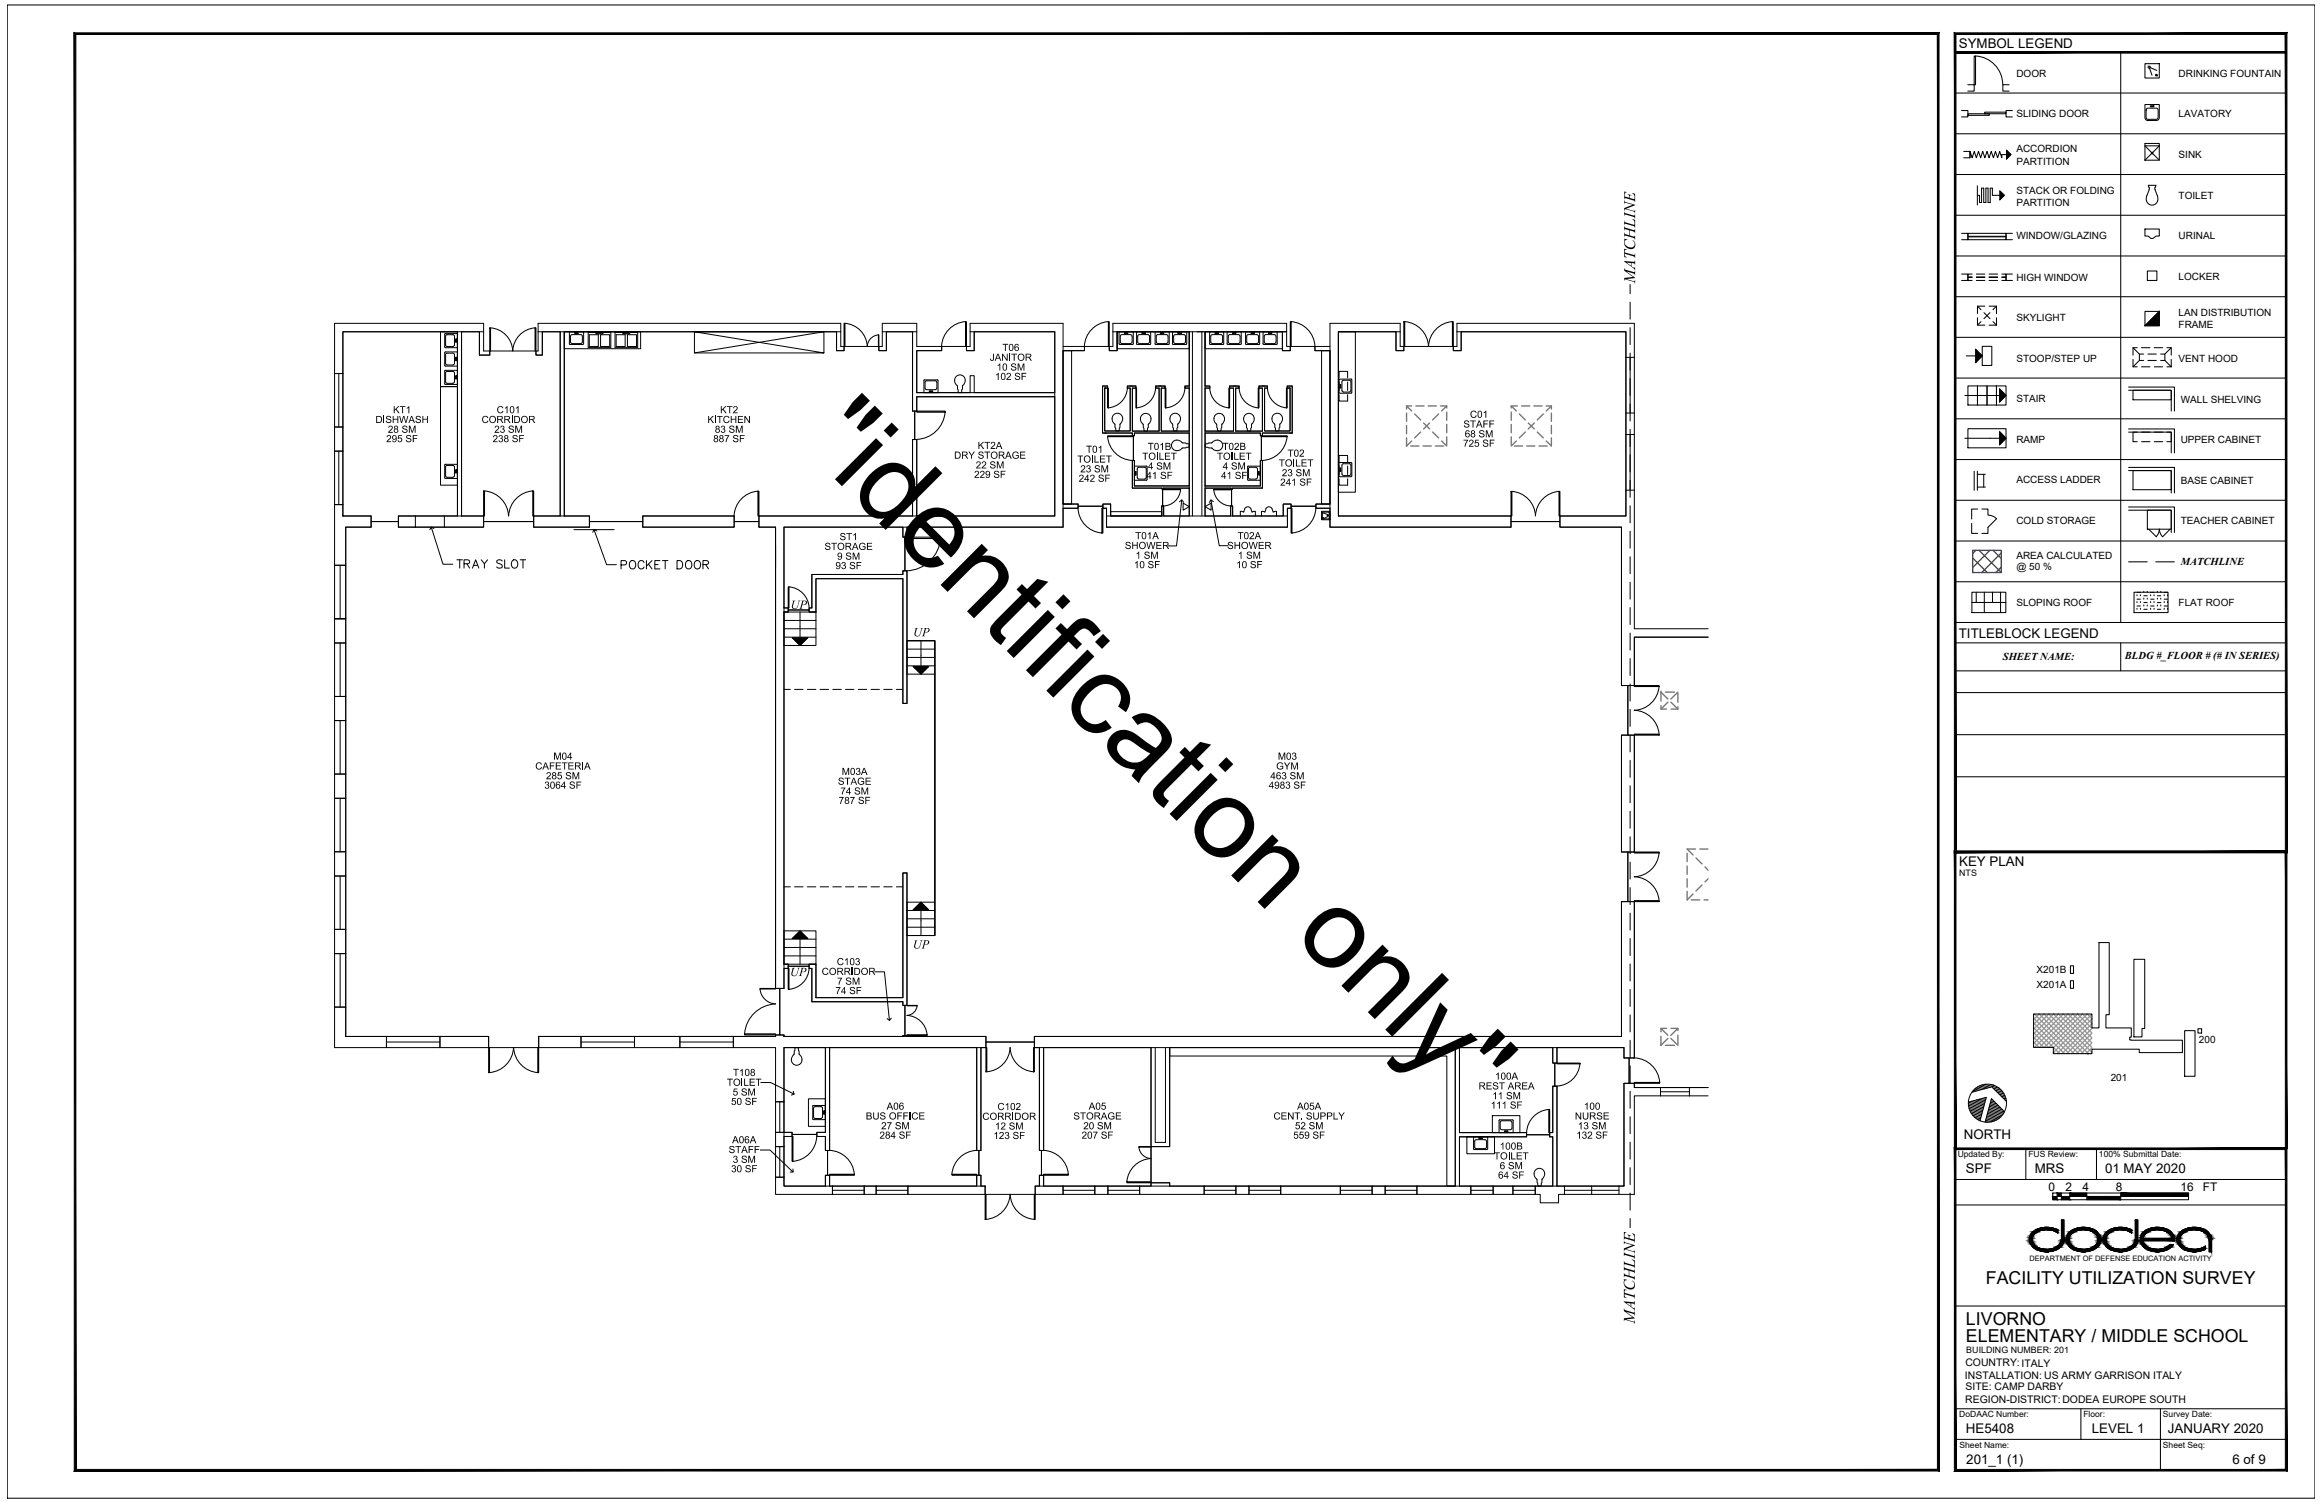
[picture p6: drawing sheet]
<svg xmlns="http://www.w3.org/2000/svg" width="432mm" height="279mm" viewBox="0 0 432 279" stroke-linecap="round" stroke-linejoin="round" font-family="sans-serif">
<defs><g id="words">
<text font-size="20.8" x="149.1" y="82.9" transform="rotate(45 149.1 82.9)">&quot;identification only&quot;</text>
<g font-size="4.4">
<text x="84" y="106.9">TRAY SLOT</text>
<text x="114.7" y="106.9">POCKET DOOR</text>
</g>
<g font-size="3.4">
<text x="304.2" y="52.6" transform="rotate(-90 304.2 52.6)">MATCHLINE</text>
<text x="304.1" y="246.1" transform="rotate(-90 304.1 246.1)">MATCHLINE</text>
</g>
<g font-size="3.3">
<text x="369.5" y="238.9">FACILITY UTILIZATION SURVEY</text>
<text x="365.8" y="246.4">LIVORNO</text>
<text x="365.8" y="249.6">ELEMENTARY / MIDDLE SCHOOL</text>
</g>
<g font-size="2.5">
<text x="364.4" y="8.9">SYMBOL LEGEND</text>
<text x="147.1" y="113.3">UP</text>
<text x="169.9" y="118.4">UP</text>
<text x="364.4" y="118.7">TITLEBLOCK LEGEND</text>
<text x="364.5" y="161">KEY PLAN</text>
<text x="169.8" y="176.5">UP</text>
<text x="147" y="181.6">UP</text>
<text x="365.4" y="211.9">NORTH</text>
<text x="365.8" y="218.3">SPF</text>
<text x="378.6" y="218.3">MRS</text>
<text x="391.6" y="218.3">01 MAY 2020</text>
<text x="365.8" y="266.6">HE5408</text>
<text x="389.2" y="266.6">LEVEL 1</text>
<text x="403.3" y="266.6">JANUARY 2020</text>
<text x="365.8" y="272.3">201_1 (1)</text>
<text x="415.3" y="272.3">6 of 9</text>
</g>
<g font-size="2.2">
<text x="381.1" y="221.5">0</text>
<text x="384.3" y="221.5">2</text>
<text x="387.4" y="221.5">4</text>
<text x="393.7" y="221.5">8</text>
<text x="405.7" y="221.5">16</text>
<text x="409.8" y="221.5">FT</text>
</g>
<g font-size="2.1">
<text x="186.5" y="65.3">T06</text>
<text x="184.1" y="67.1">JANITOR</text>
<text x="185.1" y="70.7">102 SF</text>
<text x="185.4" y="68.9">10 SM</text>
<text x="73.1" y="76.9">KT1</text>
<text x="92.4" y="76.9">C101</text>
<text x="134" y="76.9">KT2</text>
<text x="273.5" y="77.7">C01</text>
<text x="69.8" y="78.7">DISHWASH</text>
<text x="71.8" y="82.2">295 SF</text>
<text x="72.2" y="80.5">28 SM</text>
<text x="89.6" y="78.7">CORRIDOR</text>
<text x="91.6" y="82.2">238 SF</text>
<text x="91.9" y="80.5">23 SM</text>
<text x="131.6" y="78.7">KITCHEN</text>
<text x="132.7" y="82.2">887 SF</text>
<text x="133" y="80.5">83 SM</text>
<text x="181.9" y="83.5">KT2A</text>
<text x="213.5" y="83.7">T01B</text>
<text x="227.4" y="83.7">T02B</text>
<text x="272.2" y="83.1">725 SF</text>
<text x="272.2" y="79.5">STAFF</text>
<text x="272.5" y="81.4">68 SM</text>
<text x="177.5" y="85.3">DRY STORAGE</text>
<text x="181.2" y="88.9">229 SF</text>
<text x="181.5" y="87.1">22 SM</text>
<text x="200.4" y="86.1">TOILET</text>
<text x="200.7" y="89.6">242 SF</text>
<text x="201" y="87.9">23 SM</text>
<text x="202" y="84.2">T01</text>
<text x="212.5" y="85.5">TOILET</text>
<text x="213.3" y="89.1">41 SF</text>
<text x="213.6" y="87.3">4 SM</text>
<text x="226.4" y="85.5">TOILET</text>
<text x="227.2" y="89.1">41 SF</text>
<text x="227.5" y="87.3">4 SM</text>
<text x="237.9" y="86.8">TOILET</text>
<text x="238.5" y="88.6">23 SM</text>
<text x="239.5" y="85">T02</text>
<text x="238.2" y="90.3">241 SF</text>
<text x="156.2" y="100.5">ST1</text>
<text x="211.2" y="100.3">T01A</text>
<text x="230.2" y="100.3">T02A</text>
<text x="153.4" y="102.3">STORAGE</text>
<text x="155.4" y="105.9">93 SF</text>
<text x="155.7" y="104.1">9 SM</text>
<text x="209.3" y="102.1">SHOWER</text>
<text x="210.9" y="105.7">10 SF</text>
<text x="211.3" y="103.9">1 SM</text>
<text x="228.3" y="102.1">SHOWER</text>
<text x="230" y="105.7">10 SF</text>
<text x="230.3" y="103.9">1 SM</text>
<text x="99.6" y="143.1">CAFETERIA</text>
<text x="102.9" y="141.3">M04</text>
<text x="237.4" y="143.1">GYM</text>
<text x="237.7" y="141.3">M03</text>
<text x="101.3" y="146.7">3064 SF</text>
<text x="101.6" y="145">285 SM</text>
<text x="155.9" y="146">STAGE</text>
<text x="156" y="149.6">787 SF</text>
<text x="156.4" y="147.8">74 SM</text>
<text x="156.6" y="144.2">M03A</text>
<text x="236" y="146.7">4983 SF</text>
<text x="236.3" y="145">463 SM</text>
<text x="155.7" y="179.5">C103</text>
<text x="152.9" y="181.3">CORRIDOR</text>
<text x="155.4" y="184.9">74 SF</text>
<text x="155.7" y="183.2">7 SM</text>
<text x="135.2" y="202">TOILET</text>
<text x="136.3" y="203.8">5 SM</text>
<text x="136.4" y="200.1">T108</text>
<text x="275.1" y="202.7">REST AREA</text>
<text x="278.1" y="200.8">100A</text>
<text x="136" y="205.5">50 SF</text>
<text x="161.1" y="208.3">BUS OFFICE</text>
<text x="164.9" y="206.4">A06</text>
<text x="182.8" y="208.3">CORRIDOR</text>
<text x="185.6" y="206.5">C102</text>
<text x="199.7" y="208.3">STORAGE</text>
<text x="202.6" y="206.4">A05</text>
<text x="236.9" y="208.3">CENT. SUPPLY</text>
<text x="241.3" y="206.4">A05A</text>
<text x="277.3" y="206.2">111 SF</text>
<text x="277.6" y="204.5">11 SM</text>
<text x="293" y="208.3">NURSE</text>
<text x="294.7" y="206.4">100</text>
<text x="135.5" y="214.5">STAFF</text>
<text x="136.2" y="212.7">A06A</text>
<text x="163.6" y="211.8">284 SF</text>
<text x="163.9" y="210.1">27 SM</text>
<text x="184.8" y="211.9">123 SF</text>
<text x="185.1" y="210.1">12 SM</text>
<text x="201.2" y="211.8">207 SF</text>
<text x="201.5" y="210.1">20 SM</text>
<text x="240.6" y="211.8">559 SF</text>
<text x="240.9" y="210.1">52 SM</text>
<text x="277.9" y="215.7">TOILET</text>
<text x="279" y="213.8">100B</text>
<text x="293.2" y="211.8">132 SF</text>
<text x="293.6" y="210.1">13 SM</text>
<text x="136" y="218.1">30 SF</text>
<text x="136.3" y="216.3">3 SM</text>
<text x="278.7" y="219.2">64 SF</text>
<text x="279" y="217.5">6 SM</text>
</g>
<g font-size="2">
<text x="405.7" y="105">MATCHLINE</text>
<text x="372.6" y="122.7">SHEET NAME:</text>
<text x="395.3" y="122.5">BLDG #_FLOOR # (# IN SERIES)</text>
</g>
<g font-size="1.9">
<text x="375.1" y="14.3">DOOR</text>
<text x="405.3" y="14.3">DRINKING FOUNTAIN</text>
<text x="375.1" y="21.8">SLIDING DOOR</text>
<text x="405.3" y="21.8">LAVATORY</text>
<text x="375.1" y="28.4">ACCORDION</text>
<text x="405.3" y="29.4">SINK</text>
<text x="375.1" y="30.6">PARTITION</text>
<text x="375.1" y="36.1">STACK OR FOLDING</text>
<text x="375.1" y="38.3">PARTITION</text>
<text x="405.3" y="37">TOILET</text>
<text x="375.1" y="44.5">WINDOW/GLAZING</text>
<text x="405.3" y="44.5">URINAL</text>
<text x="375.1" y="52.2">HIGH WINDOW</text>
<text x="405.3" y="52.1">LOCKER</text>
<text x="375.1" y="59.7">SKYLIGHT</text>
<text x="405.3" y="58.8">LAN DISTRIBUTION</text>
<text x="405.3" y="61.1">FRAME</text>
<text x="375.1" y="67.3">STOOP/STEP UP</text>
<text x="405.3" y="67.3">VENT HOOD</text>
<text x="375.1" y="74.8">STAIR</text>
<text x="405.7" y="74.9">WALL SHELVING</text>
<text x="375.1" y="82.5">RAMP</text>
<text x="405.7" y="82.5">UPPER CABINET</text>
<text x="375.1" y="89.9">ACCESS LADDER</text>
<text x="405.7" y="90">BASE CABINET</text>
<text x="375.1" y="97.6">COLD STORAGE</text>
<text x="405.7" y="97.5">TEACHER CABINET</text>
<text x="375.1" y="103.9">AREA CALCULATED</text>
<text x="375.1" y="106.1">@ 50 %</text>
<text x="375.1" y="112.7">SLOPING ROOF</text>
<text x="405.3" y="112.7">FLAT ROOF</text>
<text x="378.9" y="183.7">X201A</text>
<text x="378.9" y="181">X201B</text>
<text x="409.1" y="194">200</text>
<text x="392.7" y="201.1">201</text>
<text x="365.6" y="256.4">INSTALLATION: US ARMY GARRISON ITALY</text>
<text x="365.6" y="254.2">COUNTRY:ITALY</text>
<text x="365.6" y="260.9">REGION-DISTRICT:DODEA EUROPE SOUTH</text>
<text x="365.7" y="258.6">SITE: CAMP DARBY</text>
</g>
<g font-size="1.7">
<text x="364.5" y="162.9">NTS</text>
<text x="365.8" y="251.7">BUILDING NUMBER: 201</text>
</g>
<g font-size="1.6">
<text x="364.2" y="215.3">Updated By:</text>
<text x="377.4" y="215.3">FUS Review:</text>
<text x="390.5" y="215.3">100% Submittal Date:</text>
<text x="364.5" y="263.6">DoDAAC Number:</text>
<text x="387.6" y="263.6">Floor:</text>
<text x="402.4" y="263.6">Survey Date:</text>
<text x="364.5" y="269.3">Sheet Name:</text>
<text x="402.4" y="269.3">Sheet Seq:</text>
</g>
<text font-size="1.4" x="377.6" y="234.6">DEPARTMENT OF DEFENSE EDUCATION ACTIVITY</text>
</g></defs>
<!-- layer: A-WALL-FULL-EXTR -->
<g fill="none" stroke="#000" stroke-width=".19">
<path d="M62.2 79.4h1.6v4.5h-1.6zM89.2 61.7v4.4h1.9v-.8h-1.1v-5.2h-27.8v9.4h1.6v-7.8h26.2M100.1 61.7h56.3M100.9 61.7v4.4h-1.2v-.8h.4v-5.2h56.3v4.3h.6v.8h-1.4v-3.5M164.1 61.7h6.5M164.9 61.7v3.5h-1.4v-.8h.6v-4.3h6.5v4.3h4.6v.8h-4.6M180.5 61.7h15.7M197.8 64.4h4v.8h-4M197.8 60.1h-17.3v4.3h-.7v.8h1.4v-3.5M207 61.7h32.4M238.6 61.7v3.5h1.4v-.8h-.6v-4.3h-32.4v4.3h-.6v.8h1.4v-3.5M247.4 60.1h13.1v4.3h.7v.8h-1.5v-3.5"/>
<path d="M247.4 64.4h-2.8v.8h2.8M249 61.7h11.5M271.8 61.7v3.5h-1.4v-.8h.7v-4.3h33v6.4h-1.6v-4.8h-31.4M302.5 76.8h1.6v4h-1.6zM63.8 96v-2.1h-1.6v11.2h2.1v-7M302.5 96v-4.8h1.6v25.8h13.8M62.2 115.1h2.1v4.5h-2.1zM64.3 115.1h-2.1h2.1M304.1 118.5h13.8M62.2 129.6h2.1v4.4h-2.1zM62.2 144h2.1v4.5h-2.1zM62.2 158.4h2.1v4.6h-2.1z"/>
<path d="M62.2 172.9h2.1v4.5h-2.1zM62.2 187.3h2.1v5.5h7.6v2.1h-9.7zM81.8 192.8h9.1v2.1h-9.1zM100.2 192.8h7.9v2.1h-7.9zM118 192.8h8.5v2.1h-8.5zM144.3 192.8h-7.9v2.1h7.9v10h1.6v-10M144.3 219h1.6v1.6h9v1.6h-10.6zM144.3 210.6h1.6v2.7h-1.6zM302.1 201.5v19.1h-.9v1.6h2.9v-18.4h4.8v-1.5h-4.8M317.9 202.3h-3.6v1.5h3.6M160.8 220.6h2.2v1.6h-2.2zM168.9 220.6h14.4v1.6h-14.4z"/>
<path d="M192.6 220.6h5.2v1.6h-5.2zM203.7 220.6h2.4v1.6h-2.4zM212 220.6h12v1.6h-12zM229.9 220.6h2.5v1.6h-2.5zM238.3 220.6h11.1v1.6h-11.1zM255.3 220.6h2.4v1.6h-2.4zM263.6 220.6v1.6M263.6 220.6h10v1.6h-10zM277.8 220.6h3.7v1.6h-3.7zM285.6 220.6h5.5v1.6h-1.1v1.5h-3.5v-1.5h-.9z"/>
</g>
<!-- layer: A-GLAZ-PRHT -->
<g fill="none" stroke="#000" stroke-width=".19">
<path d="M62.2 69.5v9.9M63 69.5v9.9M63.8 69.5v9.9M302.5 66.5v10.3M303.3 66.5v10.3M304.1 66.5v10.3M62.2 83.9v10M63 83.9v10M63.8 83.9v10M302.5 80.8v10.4M303.3 80.8v10.4M304.1 80.8v10.4"/>
<path d="M62.2 105.1v10M62.2 119.6v10M63.3 105.1v10M63.3 119.6v10M64.3 105.1v10M64.3 119.6v10M62.2 134v10M63.3 134v10M64.3 134v10M62.2 148.5v9.9M63.3 148.5v9.9M64.3 148.5v9.9"/>
<path d="M62.2 163v9.9M62.2 177.4v9.9M63.3 163v9.9M63.3 177.4v9.9M64.3 163v9.9M64.3 177.4v9.9M71.9 193.8h9.9M71.9 194.9h9.9M71.9 192.8h9.9M108.1 192.8h9.9M108.1 194.9h9.9M108.1 193.8h9.9"/>
<path d="M126.5 193.8h9.9M126.5 194.9h9.9M126.5 192.8h9.9M144.3 204.9v5.7M144.3 213.3v5.7M145.1 204.9v5.7M145.1 213.3v5.7M145.9 204.9v5.7M145.9 213.3v5.7M308.9 202.3h5.4M308.9 203.1h5.4M308.9 203.8h5.4"/>
<path d="M154.9 222.2h5.9M154.9 220.6h5.9M154.9 221.4h5.9M163 222.2h5.9M163 220.6h5.9M163 221.4h5.9M197.8 222.2h5.9M197.8 220.6h5.9M197.8 221.4h5.9M206.1 222.2h5.9M206.1 221.4h5.9M206.1 220.6h5.9"/>
<path d="M224 222.2h5.9M224 221.4h5.9M224 220.6h5.9M232.4 222.2h5.9M232.4 221.4h5.9M232.4 220.6h5.9M249.4 222.2h5.9M249.4 220.6h5.9M249.4 221.4h5.9M257.7 222.2h5.9M257.7 221.4h5.9M257.7 220.6h5.9"/>
<path d="M273.6 222.2h4.2M273.6 221.4h4.2M273.6 220.6h4.2M281.5 222.2h4.1M281.5 220.6h4.1M281.5 221.4h4.1M291.1 222.2h10.1M291.1 220.6h10.1M291.1 221.4h10.1M296.1 220.6v1.6"/>
</g>
<!-- layer: A-WALL-FULL-INTR -->
<g fill="none" stroke="#000" stroke-width=".19">
<path d="M85.1 61.7v34.3M85.9 61.7v34.3M104.2 61.7v34.3M105 61.7v34.3M169.8 61.7v14.8h.8v-2.7h25.6M170.6 65.2v7.8h25.6M197.8 60.1v38h-51.9v85.8h-1.6v-85.8h-3.1v-2.1h55v-34.3M221.2 61.7v34.3M221.8 61.7v34.3M223.6 61.7v34.3M224.2 61.7v34.3M247.4 60.1v38h33.7v-2.1h-32.1v-34.3"/>
<path d="M63.8 96h5.2v2.1h-4.7M77.3 96v2.1M82.7 96v2.1h7.3v-2.1h-15.9v2.1h8.6M99.3 96h10.4v2.1h-10.4zM119.6 96h17v2.1h-17zM168 98.1v1.8h.7v-1.8M169.8 96v-14.2h.8v14.2M197.8 93.8h2.8v.7h-2.8M205.9 96h33.6M206.6 96v-2.2h-1.4v.7h.7v3.6h33.6v-2.1M238.7 96v-2.2h1.5v.7h-.7v1.5M247.4 93.8h-2.6v.7h2.6"/>
<path d="M302.5 96h-12.3v2.1h11.5v29.4h2.4v-9M145.9 113.1h.7M145.9 113.8h.7M151 106.9h17v-.7h.7v24.6h-.7v-23.2h-16.2v6.2h-1.3v-.7h.5zM301.7 136.8h2.4v21.7h-2.4zM145.9 179.4h.7M150.5 179.4h1.3v6.2h16.2v-23.2h.7v24.6h-.7v-.7h-17v-6.2M144.3 192.8v-.3h1.6v.3h37.5v2.1h-37.5M145.9 180.1h.7M153.6 194.9v15.7h-1.6v.8h1.6v2.6h.7v-19.1M168 192.8v-.2h.7v.2M181.7 194.9v19.1h.8v-19.1"/>
<path d="M192.4 192.8h109.3v-25.1h2.4v29.1h-2v-1.9h-109.7zM193.4 194.9v19.1M194.2 194.9v19.1M214.1 194.9v18.4h3.5v-18.4M214.9 194.9v17.6h1.9v-17.6M270.7 194.9v25.7M271.5 194.9v15.8h12.5v.8h-12.5v9.1M288.9 194.9v2.9h.8v-2.9M145.9 210.6h1.5v.8h-1.5M302.1 201.5h2v.8M153.6 220.6v-2h.7v2M181.7 220.6v-2h.8v2"/>
<path d="M193.4 220.6v-2h.8v2M214.1 220.6v-.6h3.5v.6M288.9 220.6v-9.1h-.6v-.8h.6v-8.7h.8v18.6"/>
</g>
<!-- layer: A-DOOR-PRHT -->
<g fill="none" stroke="#000" stroke-width=".19">
<path d="M179.6 59.8a4.8 4.8 0 0 0-4.4 4.6M179.6 59.9h.2v4.5h-.2zM206.2 59.8a4.8 4.8 0 0 0-4.5 4.6M206.2 59.9h.2v4.5h-.2zM240 59.9h.2v4.5h-.2zM240.2 59.8a4.8 4.8 0 0 1 4.4 4.6M261.2 59.9h.1v4.5h-.1zM261.3 59.8a4.8 4.8 0 0 1 4.5 4.6 4.8 4.8 0 0 1 4.4-4.6M270.2 59.9h.2v4.5h-.2zM91.1 61h.2v4.3h-.2zM91.3 61a4.5 4.5 0 0 1 4.1 4.3 4.5 4.5 0 0 1 4.1-4.3M99.5 61h.2v4.3h-.2z"/>
<path d="M157 60.1h.2v4.3h-.2zM157.2 60.1a4.5 4.5 0 0 1 4.1 4.4 2.26 2.26 0 0 1 2.1-2.2M163.4 62.3l.1 2.1zM170.6 76.5h5.2v.2h-5.2zM175.8 76.7a5.5 5.5 0 0 1-5.3 5M206.1 72.2h.1v3.7h-.1zM209.7 72.2a3.8 3.8 0 0 1-3.5 3.7M211.3 72.2h.1v3.7h-.1zM215 72.2a3.8 3.8 0 0 1-3.6 3.7M216.8 72.2h.1v3.7h-.1zM220.4 72.2a3.8 3.8 0 0 1-3.5 3.7M225.1 72.2a3.8 3.8 0 0 0 3.5 3.7"/>
<path d="M228.6 72.2h.2v3.7h-.2zM230.5 72.2a3.8 3.8 0 0 0 3.6 3.7M234.1 72.2h.1v3.7h-.1zM235.8 72.2a3.8 3.8 0 0 0 3.5 3.7M239.3 72.2h.2v3.7h-.2zM90 91.3h.1v4.7h-.1zM90.1 91.3a4.9 4.9 0 0 1 4.5 4.7M99.1 91.3a4.9 4.9 0 0 0-4.5 4.7M99.1 91.3h.2v4.7h-.2zM106.8 98.5h7.5M141 91.4a4.8 4.8 0 0 0-4.4 4.6M141 91.4h.2v4.6h-.2z"/>
<path d="M168.7 99.9h6.3v.3h-6.3zM200.6 94.5a4.8 4.8 0 0 0 4.4 4.6M205 94.5h.2v4.7h-.2zM206.1 81.2a4.8 4.8 0 0 0 4.6 4.5M206.1 81.1h4.6v.1h-4.6zM216.5 91h3.1v.1h-3.1zM219.6 91.1a3.3 3.3 0 0 1-3.1 3M225.8 91.1a3.3 3.3 0 0 0 3.1 3M225.8 91h3.2v.1h-3.2zM234.9 81.1h4.6v.1h-4.6zM239.4 81.2a4.8 4.8 0 0 1-4.6 4.5M240.2 94.5h.2v4.7h-.2z"/>
<path d="M244.8 94.5a4.8 4.8 0 0 1-4.4 4.6M281.1 91.4h.2v4.6h-.2zM290 91.4h.2v4.6h-.2zM290 91.4a4.8 4.8 0 0 0-4.3 4.6 4.8 4.8 0 0 0-4.4-4.6M146.6 109.2h.2v3.9h-.2zM146.8 109.2a4.1 4.1 0 0 1 3.7 3.9M175 100.2a6.5 6.5 0 0 1-6.3 6M304.1 136.6h4.6v.2h-4.6zM304.1 127.5h4.6v.2h-4.6zM308.7 127.7a4.8 4.8 0 0 1-4.7 4.4 4.8 4.8 0 0 1 4.7 4.5M304.1 158.5h4.6v.2h-4.6zM308.7 158.7a4.8 4.8 0 0 1-4.7 4.4"/>
<path d="M304 163.1a4.8 4.8 0 0 1 4.7 4.4M304.1 167.5h4.6v.2h-4.6zM90.9 194.9h.2v4.6h-.2zM95.5 194.9a4.9 4.9 0 0 1-4.4 4.6M95.6 194.9a4.9 4.9 0 0 0 4.4 4.6M100 194.9h.2v4.6h-.2zM138.5 192.3h5.8v.2h-5.8zM141.4 184a3 3 0 0 0 2.9 2.8 6 6 0 0 0-5.8 5.5M141.4 183.9h2.9v.1h-2.9zM146.6 180.1h.2v3.9h-.2zM150.5 180.1a4.1 4.1 0 0 1-3.7 3.9M168.7 187l1.9 .1z"/>
<path d="M168.7 192.5h3.8v.1h-3.8zM170.6 187.1a1.97 1.97 0 0 1-1.9 1.8 3.9 3.9 0 0 1 3.8 3.6M183.4 194.9h.2v4.5h-.2zM187.9 194.9a4.7 4.7 0 0 0 4.4 4.5M187.9 194.9a4.7 4.7 0 0 1-4.3 4.5M192.3 194.9h.1v4.5h-.1zM289.7 197.8h4.3v.1h-4.3zM293.9 197.9a4.5 4.5 0 0 1-4.3 4.1M304 196.8a4.9 4.9 0 0 1 4.8 4.5M147.4 211.4h.1v4.6h-.1zM151.9 211.4a4.8 4.8 0 0 1-4.4 4.6M154.3 214a4.8 4.8 0 0 1 4.6 4.4"/>
<path d="M154.3 218.4h4.7v.2h-4.7zM177.1 218.4h4.6v.2h-4.6zM181.7 214a4.8 4.8 0 0 0-4.6 4.4M194.1 214a4.8 4.8 0 0 1 4.7 4.4M194.2 218.4h4.5v.2h-4.5zM209.6 219.8h4.5v.2h-4.5zM211.9 213.4a2.35 2.35 0 0 0 2.2 2.1 4.7 4.7 0 0 0-4.5 4.3M211.9 213.3l2.2 .1zM288.1 206.4h.2v4.3h-.2zM288.1 206.4a4.5 4.5 0 0 0-4.1 4.3M304.1 201.4h4.7v.1h-4.7zM183.3 222.2h.1v4.7h-.1z"/>
<path d="M187.9 222.2a4.9 4.9 0 0 1-4.5 4.6M187.9 222.2a4.9 4.9 0 0 0 4.5 4.6M192.4 222.2h.2v4.7h-.2z"/>
</g>
<!-- layer: A-FLOR-IDEN -->
<g fill="none" stroke="#000" stroke-width=".19">
<path d="M145.9 128.2h1.1M147.8 128.2h1.6M150.2 128.2h1.6M152.6 128.2h1.5M154.9 128.2h1.6M157.3 128.2h1.6M159.7 128.2h1.5M162 128.2h1.6M164.4 128.2h1.6M166.8 128.2h1.2M173.9 125.4v42.4M145.9 165h1.1"/>
<path d="M147.8 165h1.6M150.2 165h1.6M152.6 165h1.5M154.9 165h1.6M157.3 165h1.6M159.7 165h1.5M162 165h1.6M164.4 165h1.6M166.8 165h1.2"/>
</g>
<!-- layer: A-FLOR-STRS -->
<g fill="none" stroke="#000" stroke-width=".19">
<path d="M145.9 113.8h5.9v6.3h-5.9M145.9 115.4h5.9M145.9 117h5.9M145.9 118.5h5.9M168.7 119.2h5.2v6.2h-5.2zM168.7 123.9h5.2M168.7 122.3h5.2M168.7 120.7h5.2M145.9 173.2h5.9v6.2h-5.9M145.9 177.8h5.9M145.9 176.2h5.9M145.9 174.7h5.9"/>
<path d="M168.7 167.8h5.2v6.2h-5.2zM168.7 172.5h5.2M168.7 170.9h5.2M168.7 169.4h5.2"/>
</g>
<!-- layer: A-FLOR-TPTN -->
<path d="M221.2 71.8h-.8v.4h.8M224.2 71.8h.9v.4h-.9M216.1 94.1v1.9v-1.9h.4v1.9M216.1 90.8v.2h.4v-.2M221.2 90.4h-10.2v-4.7h-.3v5.1h10.5M221.2 80.2h-5.2v-8h.8v-.4h-1.8v.4h.6v8h-4.9v-8h.6v-.4h-1.6v.4h.6v8h-4.8v-8h.6v-.4h-1v8.8h5.6v.5h.3v-.5h10.2M224.2 80.2h5.3v-8h-.7v-.4h1.7v.4h-.6v8h5v-8h-.7v-.4h1.6v.4h-.5v8h4.7v-8h-.5v-.4h.9v8.8h-5.5v.5h-.4v-.5h-10.3M224.2 90.4h10.3v-4.7h.4v5.1h-10.7M229 90.8v.2h.3v-.2M229.3 94.1v1.9v-1.9h-.3v1.9" fill="none" stroke="#000" stroke-width=".19"/>
<!-- layer: B-COMP-NLOD -->
<path d="M193.4 214h.8" fill="none" stroke="#000" stroke-width=".19"/>
<!-- layer: 0 -->
<g fill="none" stroke="#000" stroke-width=".19">
<path d="M80.2 98.1l2.2 6.9h1.8M80.7 98.3l-.5-.2-.2 .4M110.5 98.5l2.4 6.5h1.8M111 98.8l-.5-.3-.2 .5M219.4 93.3l.5-.3 .3 .4M219.9 93l-1 8.6h-1.6M225.3 93l1.5 8.5h1.6M225.7 93.3l-.4-.3-.3 .5M162.7 180.8h1.8l1 9M165.8 189.4l-.3 .4-.5-.3M141.4 213.9h1.8l4.3 4.1M141.5 201.4h1.9l4.3 2.1"/>
<path d="M147.5 217.5v.5h-.5M147.6 203l.1 .5-.5 .2"/>
</g>
<!-- layer: A-ROOF-SKLT -->
<g fill="none" stroke="#757575" stroke-width=".25">
<path d="M261.7 76.8v1.6M261.7 79.1v1.6M261.7 75.5l.9 .9M262.6 75.5h-.9v.6M263.2 77l1.1 1.1M263.4 75.5h1.5M264.9 78.7l1.1 1.1M265.7 75.5h1.5M266 78.7l-1.1 1.1M267.6 77l-1.1 1.1M268 75.5h1.1v.4M269.1 76.7v1.5"/>
<path d="M269.1 78.9v1.6M269.1 75.5l-.9 .9M281.1 76.7v1.5M281.1 78.9v1.6M281.1 75.5l1 .9M282.3 75.5h-1.2v.4M282.7 77l1.1 1.1M283.1 75.5h1.5M284.3 78.7l1.1 1.1M285.4 75.5h1.5M285.4 78.7l-1.1 1.1M287.1 77l-1.1 1.1"/>
<path d="M287.6 75.5h1v.6M288.6 75.5l-.9 .9M288.6 76.8v1.6M288.6 79.1v1.6M261.7 83h.1M261.7 81.4v1.6M262.4 83h1.6M262.6 82l-.9 1M264.3 80.4l-1.1 1.1M264.7 83h1.6M266.5 80.4l1.1 1.1M267 83h1.6"/>
<path d="M268.2 82l.9 1M269.1 81.3v1.5M281.1 81.3v1.5M281.7 83h1.6M282.1 82l-1 1M283.8 80.4l-1.1 1.1M284 83h1.6M286 80.4l1.1 1.1M286.3 83h1.5M288.6 81.4v1.6l-.9-1M309 131.3v.6h1M309 128.7h.1"/>
<path d="M309 128.7v1.7M309 128.7l1.3 1.3M309.8 128.7h1.7M310.3 130.6l-1.3 1.3M310.8 130.6l1.4 1.3M312.2 131.5v.4h-1.3M312.2 129v1.6M312.2 128.7l-1.4 1.3M313.9 158.7v1.6M315.4 157.9h-1.5l1.1 1.1M315.5 159.6l1.1 1.1M316.2 157.9h1.6"/>
<path d="M313.9 161.1v1.6M313.9 163.5v1.5M313.9 165.8v1.6l1.1-1.1M314.7 167.4h1.5M316.6 164.6l-1.1 1.1M317 167.4h.9M317.2 161.3l.7 .6M317.9 163.4l-.7 .7M309 194.5h.1M309 192.8v1.7M309 191.3l1.3 1.3M309.8 194.5h1.7"/>
<path d="M310 191.3h-1v.6M310.3 193.2l-1.3 1.3M310.8 193.2l1.4 1.3M310.9 191.3h1.3v.4M312.2 192.6v1.6M312.2 191.3l-1.4 1.3"/>
</g>
<!-- layer: G-ANNO-MATC -->
<g fill="none" stroke="#000" stroke-width=".19">
<path d="M303.3 52.9v1.7M303.3 56.2v3.2M303.3 61v3.1M303.3 65.7v3.1M303.3 70.4v3.2M303.3 75.2v3.1M303.3 79.9v3.2M303.3 84.6v3.2M303.3 89.4v3.1M303.3 94.1v3.2M303.3 98.8v3.2M303.3 103.6v3.1"/>
<path d="M303.3 108.3v3.2M303.3 113v3.2M303.3 117.8v3.1M303.3 122.5v3.2M303.3 127.2v3.2M303.3 132v3.1M303.3 136.7v3.2M303.3 141.4v3.2M303.3 146.2v3.1M303.3 150.9v3.2M303.3 155.7v3.1M303.3 160.4v3.1"/>
<path d="M303.3 165.1v3.2M303.3 169.9v3.1M303.3 174.6v3.2M303.3 179.3v3.2M303.3 184.1v3.1M303.3 188.8v3.2M303.3 193.5v3.2M303.3 198.3v3.1M303.3 203v3.2M303.3 207.7v3.2M303.3 212.5v3.1M303.3 217.2v3.2"/>
<path d="M303.3 221.9v3.2"/>
</g>
<!-- layer: A-FLOR-FIXT -->
<g fill="none" stroke="#000" stroke-width=".19">
<path d="M82.7 68l.1 .1M82.7 65.6v2.4M82.8 68.9l-.1 .1v2.4l.1 .1M82.8 65.5l-.1 .1M82.8 62l-.1 .2v2.4l.1 .1M82.9 68.9h2.2v2.6h-2.2M82.9 65.5h2.2v2.6h-2.2M82.9 62.1h2.2v2.6h-2.2M83.2 67.9h1.1M84.3 67.9l.3-.3v-1.6l-.3-.3h-1.1l-.3 .1v1.8l.3 .3M84.6 69.4v1.6l-.3 .3h-1.1l-.3-.2v-1.7M84.6 69.4l-.3-.3h-1.1l-.3 .3"/>
<path d="M84.6 62.6v1.5l-.3 .4-1.1-.1-.3-.1v-1.7M84.6 62.6l-.3-.3h-1.1l-.3 .3M84.8 69.9h.1v.6h-.1zM84.8 66.5h.1v.6h-.1zM84.8 63h.1v.7h-.1zM105.9 63.9l.1 .2M105.9 64v-2.3h2.7v2.3M106.1 64.1h2.3M106.1 62.5v1.1l.4 .3h1.7l.1-.3v-1.1M106.9 61.9h.7v.2h-.7zM108.3 62.5l-.3-.3h-1.5l-.4 .3M108.6 63.9l-.2 .2"/>
<path d="M109.4 61.8h.1M109.4 61.8h4.2v2.8h-4.2zM109.6 62.3h1.7v2.2h-1.7zM110.9 62h1.3v.1h-1.3zM111.7 62.3h1.7v2.2h-1.7zM113.6 61.8h.1M114.4 61.8h.1M114.4 61.8h4.2v2.8h-4.2zM114.6 62.3h1.7v2.2h-1.7zM115.9 62h1.3v.1h-1.3zM116.7 62.3h1.7v2.2h-1.7zM118.6 61.8h.1"/>
<path d="M171.9 70.8l2.5-.2 .1 .2M171.9 70.8v2.2h2.6v-2.2M172.9 72.7h.6v.1h-.6zM174.3 71.1l-.3-.3-1.7 .1-.2 .2v1.1M174.3 72.2l-.3 .3h-1.6l-.3-.3M174.3 71.1v1.1M178.1 71.8a1.17 1.17 0 0 1-.5-1.2 1.17 1.17 0 0 1 1-.9 1.16 1.16 0 0 1 .9 .9 1.16 1.16 0 0 1-.5 1.2l.1 .6-.3 .6h-.4l-.1-.1-.2-1M207.2 77.2a1.06 1.06 0 0 1 1.5 .2 1.06 1.06 0 0 1-.3 1.5v.6l-.3 .7-.5-.2-.2-1a1.29 1.29 0 0 1-.2-1.8zM208.3 64.1l-.1-.2v-2.2h2.6v2.3l-.1 .1M208.3 64.1h2.4M208.4 62.5v1.1l.2 .3h1.7M209.2 61.9h.6v.2h-.6z"/>
<path d="M210.3 62.2l.3 .3M210.3 62.2h-1.6l-.3 .3M210.6 63.6l-.3 .3M210.6 62.5v1.1M211.6 64.1l-.2-.2v-2.2h2.7v2.3l-.2 .1M211.6 64.1h2.3M211.7 62.5v1.1l.3 .3M212 62.2l-.3 .3M212 62.2h1.5l.3 .3M212.4 61.9h.7v.2h-.7zM213.9 62.5l-.1 1.1-.1 .3h-1.7M214.1 77.9l-.1 .5-.4 .5v.6l-.2 .7-.6-.1-.2-1.2"/>
<path d="M214.1 77.9a1.02 1.02 0 0 0-1.5-.8 1.02 1.02 0 0 0 0 1.8M215 64.1l-.1-.2v-2.2h2.6v2.3l-.1 .1M215 64.1h2.4M215.1 62.5v1.1l.2 .3h1.7M215.9 61.9h.6v.2h-.6zM217 62.2l.3 .3M217 62.2h-1.6l-.3 .3M217.3 62.5v1.1l-.3 .3M218.1 78.8a1.05 1.05 0 0 1-.3-1.6 1.05 1.05 0 0 1 1.6 0 1.05 1.05 0 0 1-.2 1.6l-.1 .7-.3 .7-.5-.2-.2-1.2M218.3 64.1l-.2-.2v-2.2h2.7v2.3l-.2 .1M218.3 64.1h2.3M218.3 62.5v1.1l.4 .3h1.7l.1-.3v-1.1"/>
<path d="M219.1 61.9h.7v.2h-.7zM220.5 62.5l-.3-.3h-1.5l-.4 .3M225.2 64.1l-.2-.1v-2.3h2.7v2.2l-.2 .2M225.2 64.1h2.3M225.2 62.5v1.1l.2 .3h1.7M226 61.9h.7v.2h-.7zM226.3 78.9l.2 1.2 .1 .1 .6-.1 .2-1.2M227.1 62.2l.3 .3M227.1 62.2h-1.5l-.4 .3M227.4 62.5v1.1l-.3 .3M227.8 77.9l-.1 .5-.4 .5M227.8 77.9a1.02 1.02 0 0 0-1.6-.8 1.02 1.02 0 0 0 .1 1.8"/>
<path d="M228.3 63.9l.1 .2M228.3 64v-2.3h2.6v2.2l-.1 .2M228.4 64.1h2.4M228.5 62.5v1.1l.2 .3h1.7M229.3 61.9h.6v.2h-.6zM230.4 62.2l.3 .3M230.4 62.2h-1.6l-.3 .3M230.7 62.5v1.1l-.3 .3M231.8 64.1l-.1-.1v-2.3h2.7v2.2l-.2 .2M231.9 64.1h2.3M231.9 62.5v1.1l.3 .3M232.2 62.2l-.3 .3"/>
<path d="M232.3 62.2h1.5l.3 .3M232.7 61.9h.7v.2h-.7zM233.3 77.9l-.1 .5-.4 .5v.6l-.2 .7h-.4l-.2-.1-.2-1.2M233.3 77.9a1.02 1.02 0 0 0-1.5-.8 1.02 1.02 0 0 0 0 1.8M234.1 62.5v1.1l-.1 .3h-1.7M235.1 64.1l-.1-.1v-2.3h2.6v2.2l-.1 .2M235.1 64.1h2.4M235.2 62.5v1.1l.3 .3M235.5 62.2l-.3 .3M235.5 62.2h1.6l.3 .3M236 61.9h.6v.2h-.6zM237.1 78.8a1.05 1.05 0 0 1-.3-1.6 1.05 1.05 0 0 1 1.6 0 1.05 1.05 0 0 1-.3 1.6v.7l-.3 .7-.5-.2-.2-1.2"/>
<path d="M237.4 62.5v1.1l-.2 .3h-1.7M249.3 71.5h.2v.7h-.2zM251.3 71l-.3-.3h-1l-.3 .3M251.3 71v1.8l-.3 .1h-1l-.3-.3v-1.6M251.4 70.5l.1 .1v2.4l-.1 .1M251.4 70.5h-2.3v2.6h2.3M82.8 86.4l-.1 .1v2.4l.1 .1M82.9 86.4h2.2v2.6h-2.2M83 86.6h1.3l.2 .1 .1 1.8-.2 .2-1.2 .1-.3-.2v-1.7zM84.8 87.4h.1v.6h-.1zM211.2 87.7h.2v.7h-.2zM213 86.9h-1.1l-.3 .3v1.8l.3 .1h1.1"/>
<path d="M213.3 86.7h-2.3v2.6h2.3M213.4 86.8v2.4M218.9 81.9l.6 .1 .4 .3M219.9 82.3l.2 .1M220.1 82.4h.5l.6 .3v.4l-.1 .1-1 .1M220.1 93.6l1.1 .6-1.1 .7zM224.2 94.2l1.1-.6v1.3zM224.3 82.5l1.1-.1a1.16 1.16 0 0 1 1.2-.5 1.16 1.16 0 0 1 .9 .9 1.16 1.16 0 0 1-.9 1 1.16 1.16 0 0 1-1.2-.5l-1.1-.1-.1-.1v-.4zM232.1 86.8v2.4M232.2 86.7h2.3v2.6h-2.3M232.6 86.9h1.1M232.6 89.1h1.1"/>
<path d="M232.7 94.6a.62 .62 0 0 0-.6-.3 .62 .62 0 0 0-.5 .3l-.2 .7-.6-.2v.9M232.7 94.7l.2 .6 .6-.2v.9M233.6 86.9l.3 .3v1.6l-.3 .3M234.1 87.7h.2v.7h-.2zM235.5 94.6a.63 .63 0 0 1 .6-.3 .63 .63 0 0 1 .6 .4l.2 .6 .6-.2v.9M235.5 94.7l-.2 .6-.6-.2v.9M245.9 95.1h1.5v1.6h-1.5zM246 95.3h1.3v1.2h-1.3zM246.1 96.3h.1v.1h-.1zM246.2 95.4l.9 .3M247.1 96.1l-.8 .3M249.3 87h.2v.7h-.2z"/>
<path d="M250 86.3h1.1M251 86.2l.3 .4v1.7l-.3 .1-1 .1-.3-.4v-1.5l.2-.4M251.4 86l.1 .2v2.3M251.4 86h-2.3v2.7h2.3M251.5 88.5l-.1 .2M147.7 196a1.17 1.17 0 0 0-.4 1.3 1.17 1.17 0 0 0 .9 .9 1.16 1.16 0 0 0 1-.9 1.16 1.16 0 0 0-.5-1.3l-.2-1-.1-.1h-.4l-.2 .6v.6M151.3 205.6l-.1 .2v2.4l2.4 .1v-2.7h-2.3M151.4 207.7l.2 .3M151.6 205.9l-.2 .3v1.5M151.7 205.9h1l.3 .1v1.7M153 207.7l-.3 .3-1 .1M153.2 206.6h.2v.7h-.2z"/>
<path d="M274.3 213.8l-.2-.1v-2.2h2.7v2.2l-.2 .1M274.3 213.8h2.3M274.7 212l-.3 .3v1.1l.3 .3M274.7 212h1.5l.4 .3-.1 1.1-.1 .2-1.7 .1M275.1 211.6h.7v.2h-.7zM278.9 208.4l.1-.1h2.4l.1 .1M278.9 208.4v2.3h2.6v-2.3M279.4 208.5l-.3 .3v1.1l.3 .2M279.4 208.5h1.6l.2 .1 .1 1.3-.3 .2M279.4 210.2h1.6M279.9 210.3h.6v.2h-.6zM285.7 217.6a1.06 1.06 0 0 1 1.5 .2 1.06 1.06 0 0 1-.3 1.6v.6l-.3 .6h-.4l-.1-.1-.2-1.1a1.29 1.29 0 0 1-.2-1.8z"/>
<circle cx="247" cy="95.9" r=".12"/>
</g>
<!-- layer: A-AREA-LINE -->
<g fill="none" stroke="#000" stroke-width=".19">
<path d="M63.8 61.7h21.3v34.3h-11v1h-5.1v-1h-5.2zM85.9 61.7h3.3v4.4h1.9v-.8h8.6v.8h1.2v-4.4h3.3v34.3h-4.9v1h-9.3v-1h-4.1zM105 61.7h50.6v3.5h1.4v-.8h6.5v.8h1.4v-3.5h4.9v14.8h.4v5.3h-.4v14.2h-28.6v1h-4.6v-1h-17v1h-9.9v-1h-4.7zM170.6 65.2h4.6v-.8h4.6v.8h1.4v-3.5h15v11.3h-15v-3.1h-.7v3.1h-9.9zM170.6 73.8h25.6v22.2h-25.6v-14.2h-.4v-5.3h.4zM197.8 65.2h4v-.8h4.6v.8h1.4v-3.5h13.4v10.1h-.8v.4h.8v8h-5.2v-8h.8v-.4h-1.8v.4h.6v8h-4.9v-8h.6v-.4h-1.6v.4h.6v8h-4.8v-8h.6v-.4h-1v8.8h5.6v.5h.2v4.6h-.2v5.1h5.4v.2h.2v3.1h-.2v1.9h-9.5v-2.2h-1.4v.4h-4.6v-.4h-2.8zM224.2 61.7h14.4v3.5h1.4v-.8h4.6v.8h2.8v28.6h-2.6v.4h-4.6v-.4h-1.5v2.2h-9.4v-1.9h-.2v-3.1h.2v-.2h5.6v-5.1h-.2v-4.6h.2v-.5h5.5v-8.8h-.9v.4h.5v8h-4.7v-8h.5v-.4h-1.6v.4h.7v8h-5v-8h.6v-.4h-1.7v.4h.7v8h-5.3v-8h.9v-.4h-.9zM249 61.7h10.7v3.5h1.5v-.8h9.2v.8h1.4v-3.5h30.7v34.3h-12.3v1h-9.1v-1h-32.1zM64.3 98.1h4.7v-1.1h5.1v1.1h15.9v-1.1h9.3v1.1h10.4v-1.1h9.9v1.1h17v-1.1h4.6v1.1h3.1v85.8h.8v8.6h-.8v.3h-44.1v2.1h-9.3v-2.1h-26.6zM145.9 98.1h22.1v1.8h.4v6.3h-.4v.7h-17v6.2h-.5v.4h-3.9v-.4h-.7zM168.7 98.1h29.1v-3.6h2.8v-.3h4.6v.3h.7v3.6h33.6v-3.6h.7v-.3h4.6v.3h2.6v3.6h33.7v-1.1h9.1v1.1h11.5v29.4h1.1v9.3h-1.1v21.7h1.1v9.2h-1.1v25.1h-109.3v1h-9v-1h-14.7v-.2h-.3v-5.6h.3v-13h5.2v-54.8h-5.2v-13h-.3v-6.3h.3zM211 80.6h10.2v9.8h-10.2v-4.7h-.1v-4.6h.1z"/>
<path d="M216.3 91h.2v-.2h4.7v5.2h-4.7v-1.9h-.2zM224.2 90.8h4.8v.2h.1v3.1h-.1v1.9h-4.8zM224.2 80.6h10.3v.5h.2v4.6h-.2v4.7h-10.3zM151.8 107.6h16.2v23.2h.7v-11.6h5.2v54.8h-5.2v-11.6h-.7v23.2h-16.2v-6.2h-1.3v.3h-3.9v-.3h-.7v-65.6h.7v-.3h3.9v.3h1.3zM317.9 118.5h-13.8v9h-1.3v9.3h1.3v21.7h-1.3v9.2h1.3v29.1h-1v4.7h1v.8h13.8M145.9 180.1h.7v-.4h3.9v.4h.5v6.2h17v.7h.4v5.6h-.4v.2h-22.1v-.3h-.8v-8.6h.8zM145.9 194.9h7.7v15.7h-1.6v.4h-4.6v-.4h-1.5zM154.3 194.9h27.4v19.1h.4v4.6h-.4v2h-27.4v-2h-.3v-4.6h.3zM183.4 193.8h9v1.1h1v19.1h.4v4.6h-.4v2h-.8v1.6h-9.3v-1.6h-.8v-2h-.4v-4.6h.4v-19.1h.9zM194.2 194.9h19.9v25.7h-19.9v-2h-.4v-4.6h.4zM217.6 194.9h53.1v25.7h-53.1v-.6h-3.5v-6.7h3.5zM271.5 194.9h17.4v2.9h.4v4.2h-.4v8.7h-.6v.4h-4.3v-.4h-12.5z"/>
<path d="M289.7 194.9h12.4v1.9h1v4.7h-1v19.1h-12.4v-18.6h-.4v-4.2h.4zM145.9 211.4h1.5v-.4h4.6v.4h1.6v2.6h.4v4.6h-.4v2h-7.7zM271.5 211.5h12.5v-.4h4.3v.4h.6v9.1h-17.4z"/>
</g>
<!-- layer: A-ANNO-SYMB -->
<path d="M147.4 118.7h2.8l-1.4 1.4zM148.8 113.8v4.9M171.3 119.2v4.8M169.9 124h2.8l-1.4 1.4zM147.4 174.6l1.4-1.4 1.4 1.4zM148.8 174.6v4.8M169.9 169.2l1.4-1.4 1.4 1.4zM171.3 169.2v4.8" fill="none" stroke="#000" stroke-width=".19"/>
<path d="M147.4 118.7h2.8l-1.4 1.4zM169.9 124h2.8l-1.4 1.4zM147.4 174.6l1.4-1.4 1.4 1.4zM169.9 169.2l1.4-1.4 1.4 1.4z" fill="#000" stroke="#000" stroke-width=".19"/>
<!-- layer: A-FLOR-CSWK -->
<g fill="none" stroke="#000" stroke-width=".19">
<path d="M82 71.9h3.1v18.3h-3.1zM82 61.7h3.1v10.2h-3.1zM105 61.7h14.2v3.2h-14.2zM129.2 61.7v4h24.1v-4h-24.1l24.1 4M153.3 61.7l-24.1 4M197.8 65.2h1.6v28.6h-1.6zM207.8 61.7h13.4v3.2h-13.4zM224.2 61.7h14.4v3.2h-14.4zM245.9 65.2h1.5v28.6h-1.5zM249 61.7h3.2v29.9h-3.2zM249.1 70.3v-1.2h1.6v1.2M249.1 71v1.6"/>
<path d="M250.7 73.4v1.2h-1.6v-1.2M250.7 71v1.6M206.6 95.2h9.5v.8h-9.5zM249.1 85.9v-1.2h1.6v1.2M249.1 86.7v1.6M249.1 89.1v1.1h1.6v-1.1M250.7 86.7v1.6M217.6 194.9v1.5h51.6v24.2h1.5M150.4 204.4h3.2v5.1h-3.2zM272.9 211.5h5.1v3.1h-5.1zM277.6 207.5h5.2v3.2h-5.2z"/>
</g>
<!-- layer: XTB|G-ANNO-TEXT -->
<g fill="none" stroke="#000" stroke-width=".19">
<path d="M1.3 .9h429.4v277.8h-429.4zM363.7 9.7h61.6M363.7 17.3h61.6M394.5 9.7v106.1M363.7 24.9h61.6M363.7 32.5h61.6M363.7 40h61.6M363.7 47.6h61.6M363.7 55.2h61.6M363.7 62.8h61.6M363.7 70.3h61.6M363.7 77.9h61.6"/>
<path d="M363.7 85.5h61.6M363.7 93.1h61.6M363.7 100.6h61.6M363.7 108.2h61.6M363.7 115.8h61.6M363.7 128.8h61.6M363.7 136.7h61.6M363.7 144.5h61.6M363.7 219.4h61.6M363.7 213.7h61.6M376.9 213.7v5.7M390 213.7v5.7"/>
<path d="M363.7 224.1h61.6M378.6 228.9a1.9 1.9 0 0 0 0 3.4M378.6 232.2l.9 .5M379.5 232.7a4.6 4.6 0 0 0 2.5 0M379.5 228.5a4.6 4.6 0 0 1 2.5 0M379.5 228.5l-.9 .4M382 228.5l.8 .3v.6a3.5 3.5 0 0 0-4.6 .5 1.68 1.68 0 0 0 1.5 2.4 3.3 3.3 0 0 0 3.7-1.3l.1-.4M383 232.2l-1 .5M383.5 230.6v-3.7h.5v3.7M384 230.6l-.3 .9-.8 .8M384.4 230.6h.1M384.9 230.6h.1"/>
<path d="M385.4 228.9a1.9 1.9 0 0 0 0 3.4M385.4 232.2a4.2 4.2 0 0 0 4.4 0M385.4 228.9a4.2 4.2 0 0 1 4.4 0M386.5 228.9a1.68 1.68 0 0 0-1.4 2.3l.6 .7 .8 .4M388.7 228.9a4.1 4.1 0 0 0-2.2 0M388.7 232.3a4.1 4.1 0 0 1-2.2 0M388.7 228.9a1.69 1.69 0 0 1 1.5 2.3l-.6 .7-.9 .4M389.8 228.9a1.9 1.9 0 0 1 0 3.4M392.3 228.9a1.9 1.9 0 0 0 0 3.4M392.3 232.2a4.2 4.2 0 0 0 4.4 0M396.4 229.3l.1 .1M396.4 229.3a3.4 3.4 0 0 0-4.6 .8 1.88 1.88 0 0 0 1.9 2.2 3.8 3.8 0 0 0 2.7-.4"/>
<path d="M396.6 228.8a4.2 4.2 0 0 0-4.3 .1M396.6 228.8v.6M397.2 230.6l-.2 .6-.6 .7M397.2 230.6v-3.7h.5v3.7M397.7 230.6l-.3 .9-.7 .8M398.6 230.8h6M398.6 230.8a2.96 2.96 0 0 0 3.8 1.5l.9-.4 .4-.4h.6l-.7 .8M399.2 232.2l.9 .5M399.2 228.9a1.9 1.9 0 0 0 0 3.4M400.1 228.5l-.9 .4M400.2 232.7a4.6 4.6 0 0 0 2.4 0M400.2 228.5a4.6 4.6 0 0 1 2.4 0"/>
<path d="M402.6 228.5l.9 .4M403.5 232.2l-.9 .5M403.6 228.9a2.03 2.03 0 0 1 1 1.9M404.1 230.3a2.99 2.99 0 0 0-3.8-1.4 2.17 2.17 0 0 0-1.7 1.4h5.5M406 228.9a1.9 1.9 0 0 0 0 3.4M406 228.9a4.2 4.2 0 0 1 4.4 0M406.3 229.3a1.44 1.44 0 0 0-.8 1.3 1.44 1.44 0 0 0 .8 1.3M406.3 229.3a3.5 3.5 0 0 1 4.5 .6l.2 .7M410.3 231.8a3.7 3.7 0 0 1-4 .1M410.3 231.8v.5a4.2 4.2 0 0 1-4.3-.1M410.4 228.9l.8 .8 .2 .9M411 230.6v2.3h.5v-2.3"/>
<path d="M363.7 242.9h61.6M363.7 267.8h61.6M363.7 262.1h61.6M387.1 262.1v5.7M401.9 262.1v11.4"/>
</g>
<g fill="#000" stroke="#000" stroke-width=".19">
<path d="M380 232.8h1.6zM380.4 228.3h.8zM382.5 229.1h.3v.2zM386.8 232.8h1.6zM387.2 228.3h.8zM393.7 232.8h1.6zM394.1 228.3h.8zM396.2 229.1h.4v.2zM400.6 232.8h1.6zM401 228.3h.8zM407.4 232.8h1.7zM407.8 228.3h.9z"/>
<path d="M410.2 231.9l.1-.1z"/>
<path d="M363.7 9.6v.3l61.6-.3zM363.7 9.9l61.6-.3v.3z"/>
<path d="M363.9 6.4h61.3l.3-.3zM363.6 6.1h61.9l-61.6 .3zM363.6 6.1l.3 152.2v-151.9zM363.6 6.1l.3 152.2-.3 .3zM363.9 158.3l-.3 .3 61.6-.3zM363.6 158.6l61.6-.3 .3 .3zM425.2 6.4v151.9l.3 .3zM425.2 6.4l.3-.3v152.5z"/>
<path d="M363.6 158.3v55.4h.3zM363.6 158.3l.3 .3v55.1zM363.6 158.3l.3 .3 61.6-.3zM363.9 158.6l61.6-.3-.3 .3zM425.5 158.3l-.3 .3 .3 55.1zM425.2 158.6l.3 55.1h-.3z"/>
<path d="M377.8 231.5h.6zM377.8 231.5h.6z"/>
<path d="M377.6 230.4l.4 .2v-.2zM377.6 230.4l.4 .2h-.4z"/>
<path d="M377.6 230.6l.4 .2v-.2zM377.6 230.6l.4 .2h-.4z"/>
<path d="M377.6 230.8h.5zM377.6 230.8h.5z"/>
<path d="M377.6 230.3h.5zM377.6 230.3l.4 .1z"/>
<path d="M377.6 230.8l.5 .1v-.1zM377.6 230.8l.5 .1h-.5z"/>
<path d="M377.6 230.2l.5 .1v-.1zM377.6 230.2l.5 .1h-.5z"/>
<path d="M377.6 230.9l.5 .1v-.1zM377.6 230.9l.5 .1h-.5z"/>
<path d="M377.6 230.1l.5 .1v-.1zM377.6 230.1l.5 .1h-.5z"/>
<path d="M377.6 231l.5 .1zM377.6 231l.5 .1z"/>
<path d="M377.6 230.1h.5zM377.6 230.1h.5z"/>
<path d="M377.6 231.1l.6 .1-.1-.1zM377.6 231.1l.6 .1h-.5z"/>
<path d="M377.7 229.9l.4 .2 .1-.2zM377.7 229.9l.4 .2h-.5z"/>
<path d="M377.7 231.2l.5 .1zM377.7 231.2l.5 .1z"/>
<path d="M377.7 229.9h.5zM377.7 229.9h.5z"/>
<path d="M377.7 231.3l.7 .2-.2-.2zM377.7 231.3l.7 .2h-.6z"/>
<path d="M377.8 229.7l.4 .2 .2-.2zM377.8 229.7l.4 .2h-.5z"/>
<path d="M377.8 231.5l.8 .2-.2-.2zM377.8 231.5l.8 .2h-.6z"/>
<path d="M378 229.5h.6zM378 229.5h.6z"/>
<path d="M378 229.5l.4 .2 .2-.2zM378 229.5l.4 .2h-.6zM377.8 229.7h.6zM377.8 229.7h.6z"/>
<path d="M378 231.7h.6zM378 231.7h.6z"/>
<path d="M378 231.7l.8 .2-.2-.2zM378 231.7l.8 .2h-.7z"/>
<path d="M378.1 229.3l.5 .2 .2-.2zM378 229.5l.1-.2 .5 .2z"/>
<path d="M378.1 231.9h.8zM378.1 231.9h.8z"/>
<path d="M378.2 229.2h.7zM378.2 229.2l.6 .1z"/>
<path d="M378.2 231.9l.9 .1-.2-.1zM378.2 231.9l.9 .1h-.8z"/>
<path d="M378.3 229.1l.6 .1 .2-.1zM378.3 229.1l.6 .1h-.7z"/>
<path d="M378.3 232l.9 .1zM378.3 232l.9 .1z"/>
<path d="M378.3 229.1h.9zM378.3 229.1h.8z"/>
<path d="M378.3 232.1l1.1 .1zM378.3 232.1l1.1 .1z"/>
<path d="M378.5 229h.9zM378.3 229.1h.9z"/>
<path d="M378.5 232.2l1.2 .1zM378.5 232.2l1.2 .1z"/>
<path d="M378.6 228.9h1.1zM378.5 229h.9z"/>
<path d="M378.6 228.9h1.1zM378.6 228.9h1.1z"/>
<path d="M378.6 232.3h1.1zM378.6 232.3h1.1z"/>
<path d="M378.6 232.3h1.4zM378.6 232.3h1.4z"/>
<path d="M380 232.8h1.2zM380.4 232.8h.8z"/>
<path d="M378.7 228.8h1.3zM378.6 228.9h1.1z"/>
<path d="M378.7 232.3l1.7 .1zM378.7 232.3l1.7 .1z"/>
<path d="M378.8 228.8h1.6zM378.7 228.8h1.3z"/>
<path d="M378.8 232.4h2zM378.8 232.4h2z"/>
<path d="M378.8 228.7h2zM378.8 228.7l1.6 .1z"/>
<path d="M380.4 228.3l1.2 .1zM380 228.4h1.6z"/>
<path d="M380 228.4l2 .1zM379.6 228.5l.4-.1 2 .1z"/>
<path d="M379.6 228.5l2.7 .1zM379.3 228.6h3z"/>
<path d="M379.6 232.7l2 .1 .4-.1zM379.6 232.7l2 .1z"/>
<path d="M379.3 228.6h3zM379.2 228.6h3.1z"/>
<path d="M379.2 228.6l3.4 .1-.3-.1zM379 228.7l.2-.1 3.4 .1z"/>
<path d="M379.2 232.6l2.8 .1 .3-.1zM379.2 232.6l2.8 .1z"/>
<path d="M382.5 229.1l.3 .2zM382.7 229.3l.1 .1z"/>
<path d="M379 228.7h3.6zM378.9 228.7h3.7z"/>
<path d="M378.9 228.7h3.8zM378.8 228.7h3.9z"/>
<path d="M378.9 232.4l3.4 .2 .4-.2zM378.9 232.4l3.4 .2h-3.1z"/>
<path d="M380.8 228.7l1.9 .1zM380.8 228.7l1.9 .1z"/>
<path d="M378.8 232.4h3.9zM378.8 232.4h3.9z"/>
<path d="M381.1 228.8h1.7zM381.1 228.8h1.7z"/>
<path d="M381.1 232.4h1.6zM380.8 232.4h1.9z"/>
<path d="M381.5 232.3h1.3zM381.1 232.4h1.6z"/>
<path d="M381.5 228.8h1.3zM381.5 228.8h1.3z"/>
<path d="M381.5 228.8l1.3 .1zM381.5 228.8l1.3 .1z"/>
<path d="M381.9 228.9l.9 .1v-.1zM381.9 228.9l.9 .1z"/>
<path d="M382.2 229l.6 .1v-.1zM382.2 229l.6 .1z"/>
<path d="M381.9 232.3h1.1zM381.9 232.3h1.1z"/>
<path d="M381.9 232.3h1.1zM381.5 232.3h1.3z"/>
<path d="M382.2 232.2h.9zM381.9 232.3h1.1z"/>
<path d="M383.2 231.5h.5zM383.2 231.5h.5z"/>
<path d="M382.3 232.1h.9zM382.2 232.2h.9z"/>
<path d="M382.5 232h.8zM382.3 232.1h.9z"/>
<path d="M382.7 231.9l.6 .1 .1-.1zM382.5 232l.2-.1 .6 .1z"/>
<path d="M382.7 231.9h.7zM382.7 231.9h.7z"/>
<path d="M382.9 231.7l.5 .2 .2-.2zM382.7 231.9l.2-.2 .5 .2z"/>
<path d="M382.9 231.7h.7zM382.9 231.7h.7z"/>
<path d="M383.2 231.5l.4 .2 .1-.2zM383.2 231.5l.4 .2h-.7z"/>
<path d="M383.3 231.3l.4 .2 .1-.2zM383.3 231.3l.4 .2h-.5z"/>
<path d="M383.3 231.2h.6zM383.3 231.2l.5 .1z"/>
<path d="M383.4 231.1l.5 .1v-.1zM383.4 231.1l.5 .1h-.6z"/>
<path d="M383.4 231h.5zM383.4 231l.5 .1z"/>
<path d="M383.5 230.9l.4 .1v-.1zM383.5 230.9l.4 .1h-.5z"/>
<path d="M383.5 230.8h.5zM383.5 230.8h.5z"/>
<path d="M383.5 230.8l.4 .1 .1-.1zM383.5 230.8l.4 .1h-.4z"/>
<path d="M383.5 226.9l.5 3.7v-3.7zM383.5 226.9l.5 3.7h-.5z"/>
<path d="M383.5 230.6l.5 .2v-.2zM383.5 230.6l.5 .2h-.5z"/>
<path d="M384.7 229.7h.5zM384.7 229.7h.5z"/>
<path d="M384.7 231.5h.5zM384.7 231.5h.5z"/>
<path d="M384.4 230.4l.5 .2v-.2zM384.4 230.4l.5 .2h-.5z"/>
<path d="M384.4 230.6l.5 .2v-.2zM384.4 230.6l.5 .2h-.5z"/>
<path d="M384.4 230.8h.5zM384.4 230.8h.5z"/>
<path d="M384.4 230.3h.5zM384.4 230.3l.5 .1z"/>
<path d="M384.4 230.8l.5 .1v-.1zM384.4 230.8l.5 .1h-.4z"/>
<path d="M384.5 230.2l.4 .1v-.1zM384.5 230.2l.4 .1h-.5z"/>
<path d="M384.5 230.9l.5 .1-.1-.1zM384.5 230.9l.5 .1h-.5z"/>
<path d="M384.5 230.1l.4 .1 .1-.1zM384.5 230.1l.4 .1h-.4z"/>
<path d="M384.5 231l.5 .1zM384.5 231l.5 .1z"/>
<path d="M384.5 230.1h.5zM384.5 230.1h.5z"/>
<path d="M384.5 231.1l.6 .1-.1-.1zM384.5 231.1l.6 .1h-.6z"/>
<path d="M384.5 229.9l.5 .2 .1-.2zM384.5 229.9l.5 .2h-.5z"/>
<path d="M384.5 231.2l.6 .1zM384.5 231.2l.6 .1z"/>
<path d="M384.6 229.9h.5zM384.6 229.9h.5z"/>
<path d="M384.6 231.3l.6 .2-.1-.2zM384.6 231.3l.6 .2h-.5z"/>
<path d="M384.7 229.7l.4 .2 .1-.2zM384.7 229.7l.4 .2h-.5z"/>
<path d="M384.7 231.5l.7 .2-.2-.2zM384.7 231.5l.7 .2h-.6z"/>
<path d="M384.8 229.5h.6zM384.8 229.5h.7z"/>
<path d="M384.8 229.5l.4 .2 .2-.2zM384.8 229.5l.4 .2h-.5z"/>
<path d="M384.8 231.7h.7zM384.8 231.7h.7z"/>
<path d="M384.8 231.7l.9 .2-.2-.2zM384.8 231.7l.9 .2h-.7z"/>
<path d="M385 229.3l.5 .2 .2-.2zM385 229.3l.5 .2h-.7z"/>
<path d="M385 231.9h.7zM385 231.9h.7z"/>
<path d="M385 229.2h.7zM385 229.2l.7 .1z"/>
<path d="M385 231.9l.9 .1-.2-.1zM385 231.9l.9 .1h-.8z"/>
<path d="M385.1 229.1l.6 .1 .2-.1zM385.1 229.1l.6 .1h-.7z"/>
<path d="M385.1 232l1 .1zM385.1 232l1 .1z"/>
<path d="M385.2 229.1h.9zM385.2 229.1h.7z"/>
<path d="M385.2 232.1l1 .1zM385.2 232.1l1 .1z"/>
<path d="M385.3 229h.9zM385.2 229.1h.9z"/>
<path d="M385.3 232.2l1.2 .1zM385.3 232.2l1.2 .1z"/>
<path d="M385.4 228.9h1.1zM385.3 229h.9z"/>
<path d="M385.4 228.9h1.1zM385.4 228.9h1.1z"/>
<path d="M385.4 232.3h1.1zM385.4 232.3h1.1z"/>
<path d="M385.4 232.3h1.5zM385.4 232.3h1.5z"/>
<path d="M386.8 232.8h1.2zM387.2 232.8h.8z"/>
<path d="M385.6 228.8h1.3zM385.4 228.9h1.1z"/>
<path d="M385.6 232.3l1.7 .1zM385.6 232.3l1.7 .1z"/>
<path d="M385.7 228.8h1.6zM385.6 228.8h1.3z"/>
<path d="M385.7 232.4h1.9zM385.7 232.4h1.9z"/>
<path d="M385.7 228.7h1.9zM385.7 228.7l1.6 .1z"/>
<path d="M387.2 228.3l1.2 .1zM386.8 228.4h1.6z"/>
<path d="M386.8 228.4l2 .1zM386.4 228.5l.4-.1 2 .1z"/>
<path d="M386.4 228.5l2.8 .1zM386.1 228.6l.3-.1 2.8 .1z"/>
<path d="M386.4 232.7l2 .1 .4-.1zM386.4 232.7l2 .1z"/>
<path d="M386.1 228.6l3.4 .1-.3-.1zM385.7 228.7l.4-.1 3.4 .1z"/>
<path d="M386.1 232.6l2.7 .1 .4-.1zM386.1 232.6l2.7 .1z"/>
<path d="M385.7 228.7h3.9zM385.7 228.7h3.9z"/>
<path d="M385.7 232.4l3.5 .2 .3-.2zM385.7 232.4l3.5 .2h-3.1z"/>
<path d="M387.6 228.7l2 .1zM387.6 228.7l2 .1z"/>
<path d="M385.7 232.4h3.9zM385.7 232.4h3.8z"/>
<path d="M388 228.8h1.7zM388 228.8h1.7z"/>
<path d="M388 232.4h1.6zM387.6 232.4h2z"/>
<path d="M388.4 228.8l1.4 .1zM388.4 228.8l1.4 .1z"/>
<path d="M388.4 232.3h1.3zM388 232.4h1.6z"/>
<path d="M388.7 228.9h1.1zM388.7 228.9h1.1z"/>
<path d="M388.7 228.9l1.2 .1zM388.7 228.9l1.2 .1z"/>
<path d="M388.7 232.3h1.1zM388.7 232.3h1.1z"/>
<path d="M388.7 232.3h1.1zM388.4 232.3h1.3z"/>
<path d="M389 229l1.1 .1zM389 229l1.1 .1z"/>
<path d="M389 232.2h.9zM388.7 232.3h1.1z"/>
<path d="M390 229.7h.6zM390 229.7h.6z"/>
<path d="M390 231.5h.6zM390 231.5h.6z"/>
<path d="M389.2 229.1h.9zM389.2 229.1h.9z"/>
<path d="M389.2 232.1h.9zM389 232.2h.9z"/>
<path d="M389.3 229.1l.9 .1-.1-.1zM389.3 229.1l.9 .1h-.7z"/>
<path d="M389.3 232h.8zM389.2 232.1h.9z"/>
<path d="M389.5 229.2l.8 .1zM389.5 229.2l.8 .1z"/>
<path d="M389.5 231.9l.6 .1 .1-.1zM389.3 232l.2-.1 .6 .1z"/>
<path d="M389.6 229.3l.8 .2-.1-.2zM389.6 229.3l.8 .2h-.6z"/>
<path d="M389.6 231.9h.7zM389.6 231.9h.6z"/>
<path d="M389.8 231.7l.5 .2 .1-.2zM389.6 231.9l.2-.2 .5 .2z"/>
<path d="M389.8 229.5h.6zM389.8 229.5h.6z"/>
<path d="M389.8 229.5l.8 .2-.2-.2zM389.8 229.5l.8 .2h-.6z"/>
<path d="M389.8 231.7h.6zM389.8 231.7h.6z"/>
<path d="M390 229.7l.7 .2-.1-.2zM390 229.7l.7 .2h-.5z"/>
<path d="M390 231.5l.4 .2 .2-.2zM390 231.5l.4 .2h-.6z"/>
<path d="M390.2 229.9h.5zM390.2 229.9h.5z"/>
<path d="M390.2 231.3l.4 .2 .1-.2zM390.2 231.3l.4 .2h-.6z"/>
<path d="M390.2 229.9l.6 .2-.1-.2zM390.2 229.9l.6 .2h-.5z"/>
<path d="M390.2 231.2h.5zM390.2 231.2l.5 .1z"/>
<path d="M390.3 230.1h.5zM390.3 230.1h.5z"/>
<path d="M390.3 231.1l.4 .1 .1-.1zM390.3 231.1l.4 .1h-.5z"/>
<path d="M390.3 230.1l.5 .1v-.1zM390.3 230.1l.5 .1h-.5z"/>
<path d="M390.3 231h.5zM390.3 231l.5 .1z"/>
<path d="M390.3 230.2l.5 .1v-.1zM390.3 230.2l.5 .1h-.5z"/>
<path d="M390.3 230.9l.5 .1v-.1zM390.3 230.9l.5 .1h-.5z"/>
<path d="M390.3 230.3l.5 .1zM390.3 230.3l.5 .1z"/>
<path d="M390.4 230.4l.4 .2v-.2zM390.4 230.4l.4 .2h-.4z"/>
<path d="M390.4 230.8h.4zM390.4 230.8h.4z"/>
<path d="M390.3 230.8l.5 .1v-.1zM390.3 230.8l.5 .1h-.5z"/>
<path d="M390.4 230.6l.4 .2v-.2zM390.4 230.6l.4 .2h-.4z"/>
<path d="M391.6 231.5h.5zM391.6 231.5h.5z"/>
<path d="M391.3 230.6l.5 .2-.1-.2zM391.3 230.6l.5 .2h-.5z"/>
<path d="M391.3 230.3l.5 .1zM391.3 230.3l.5 .1z"/>
<path d="M391.3 230.4l.4 .2 .1-.2zM391.3 230.4l.4 .2h-.4z"/>
<path d="M391.3 230.8h.5zM391.3 230.8h.5z"/>
<path d="M391.3 230.8l.5 .1v-.1zM391.3 230.8l.5 .1h-.5z"/>
<path d="M391.3 230.2l.5 .1v-.1zM391.3 230.2l.5 .1h-.5z"/>
<path d="M391.3 230.9l.6 .1-.1-.1zM391.3 230.9l.6 .1h-.5z"/>
<path d="M391.4 230.1h.5zM391.4 230.1h.5z"/>
<path d="M391.4 230.1l.4 .1 .1-.1zM391.4 230.1l.4 .1h-.5z"/>
<path d="M391.4 231l.5 .1zM391.4 231l.5 .1z"/>
<path d="M391.4 231.1l.5 .1v-.1zM391.4 231.1l.5 .1h-.5z"/>
<path d="M391.4 229.9l.5 .2v-.2zM391.4 229.9l.5 .2h-.5z"/>
<path d="M391.4 231.2l.6 .1zM391.4 231.2l.6 .1z"/>
<path d="M391.4 229.9h.6zM391.4 229.9h.5z"/>
<path d="M391.4 231.3l.7 .2-.1-.2zM391.4 231.3l.7 .2h-.5z"/>
<path d="M391.6 229.7l.4 .2 .1-.2zM391.6 229.7l.4 .2h-.6z"/>
<path d="M391.6 231.5l.7 .2-.2-.2zM391.6 231.5l.7 .2h-.6z"/>
<path d="M391.7 229.5h.6zM391.7 229.5h.6z"/>
<path d="M391.7 229.5l.4 .2 .2-.2zM391.7 229.5l.4 .2h-.5zM391.6 229.7h.5zM391.6 229.7h.5z"/>
<path d="M391.7 231.7h.6zM391.7 231.7h.6z"/>
<path d="M391.7 231.7l.8 .2-.2-.2zM391.7 231.7l.8 .2h-.6z"/>
<path d="M391.9 229.3l.4 .2 .2-.2zM391.9 229.3l.4 .2h-.6z"/>
<path d="M391.9 231.9h.7zM391.9 231.9h.7z"/>
<path d="M391.9 229.2h.7zM391.9 229.2l.6 .1z"/>
<path d="M391.9 231.9l.9 .1-.2-.1zM391.9 231.9l.9 .1h-.8z"/>
<path d="M392 229.1l.6 .1 .2-.1zM392 229.1l.6 .1h-.7z"/>
<path d="M392 232l1 .1zM392 232l1 .1z"/>
<path d="M392.1 229.1h.9zM392.1 229.1h.7z"/>
<path d="M392.1 232.1l1 .1zM392.1 232.1l1 .1z"/>
<path d="M392.2 229h.9zM392.1 229.1h.9z"/>
<path d="M392.2 232.2l1.2 .1zM392.2 232.2l1.2 .1z"/>
<path d="M392.3 228.9h1.1zM392.2 229h.9z"/>
<path d="M392.3 232.3h1.1zM392.3 232.3h1.1z"/>
<path d="M392.3 228.9h1.1zM392.3 228.9h1.1z"/>
<path d="M392.3 232.3h1.5zM392.3 232.3h1.5z"/>
<path d="M393.7 232.8h1.2zM394.1 232.8h.8z"/>
<path d="M392.5 228.8h1.3zM392.3 228.9h1.1z"/>
<path d="M392.5 232.3l1.6 .1zM392.5 232.3l1.6 .1z"/>
<path d="M392.5 228.8h1.6zM392.5 228.8h1.3z"/>
<path d="M392.5 232.4h2zM392.5 232.4h2z"/>
<path d="M392.6 228.7h1.9zM392.5 228.8h1.6z"/>
<path d="M394.1 228.3l1.2 .1zM393.7 228.4h1.6z"/>
<path d="M393.7 228.4l2 .1zM393.3 228.5l.4-.1 2 .1z"/>
<path d="M393.3 228.5l2.7 .1zM393 228.6h3z"/>
<path d="M393.3 232.7l2 .1 .4-.1zM393.3 232.7l2 .1z"/>
<path d="M393 228.6h3.1zM393 228.6h3.1z"/>
<path d="M393 228.6l3.3 .1-.2-.1zM392.7 228.7l.3-.1 3.3 .1z"/>
<path d="M393 232.6l2.7 .1 .4-.1zM393 232.6l2.7 .1z"/>
<path d="M396.2 229.1l.4 .2zM396.4 229.3l.2 .1z"/>
<path d="M392.7 228.7h3.7zM392.6 228.7h3.8z"/>
<path d="M392.6 228.7h3.8zM392.6 228.7h3.8z"/>
<path d="M392.6 232.4l3.5 .2 .3-.2zM392.6 232.4l3.5 .2h-3.1z"/>
<path d="M394.5 228.7l2 .1zM394.5 228.7l2 .1z"/>
<path d="M392.6 232.4h3.8zM392.6 232.4h3.8z"/>
<path d="M394.9 228.8h1.7zM394.9 228.8h1.7z"/>
<path d="M394.9 232.4h1.6zM394.5 232.4h1.9z"/>
<path d="M395.2 228.8h1.4zM395.2 228.8h1.4z"/>
<path d="M395.2 232.3h1.4zM394.9 232.4h1.6z"/>
<path d="M395.3 228.8l1.3 .1zM395.3 228.8l1.3 .1z"/>
<path d="M395.6 228.9l1 .1v-.1zM395.6 228.9l1 .1z"/>
<path d="M395.9 229l.7 .1v-.1zM395.9 229l.7 .1z"/>
<path d="M395.6 232.3h1.1zM395.2 232.3h1.4z"/>
<path d="M395.6 232.3h1.1zM395.6 232.3h1.1z"/>
<path d="M395.9 232.2h.9zM395.6 232.3h1.1z"/>
<path d="M396.9 231.5h.6zM396.9 231.5h.6z"/>
<path d="M396 232.1h.9zM395.9 232.2h.9z"/>
<path d="M396.2 232h.8zM396 232.1h.9z"/>
<path d="M396.4 231.9l.6 .1 .1-.1zM396.2 232l.2-.1 .6 .1z"/>
<path d="M396.4 231.9h.7zM396.4 231.9h.7z"/>
<path d="M396.7 231.7l.4 .2 .2-.2zM396.4 231.9l.3-.2 .4 .2z"/>
<path d="M396.7 231.7h.6zM396.7 231.7h.6z"/>
<path d="M396.9 231.5l.4 .2 .2-.2zM396.9 231.5l.4 .2h-.6z"/>
<path d="M397.1 231.2l.5 .1zM397.1 231.2l.5 .1z"/>
<path d="M397 231.3l.5 .2 .1-.2zM397 231.3l.5 .2h-.6z"/>
<path d="M397.1 231.1l.5 .1v-.1zM397.1 231.1l.5 .1h-.5z"/>
<path d="M397.2 231h.5zM397.2 231l.4 .1z"/>
<path d="M397.2 230.9l.5 .1v-.1zM397.2 230.9l.5 .1h-.5z"/>
<path d="M397.2 230.8h.5zM397.2 230.8h.5z"/>
<path d="M397.2 230.8l.5 .1v-.1zM397.2 230.8l.5 .1h-.5z"/>
<path d="M397.2 226.9l.5 3.7v-3.7zM397.2 226.9l.5 3.7h-.5z"/>
<path d="M397.2 230.6l.5 .2v-.2zM397.2 230.6l.5 .2h-.5z"/>
<path d="M398.2 230.3h.4zM398.2 230.3h.4z"/>
<path d="M398.2 230.8h.4zM398.2 230.8h.4z"/>
<path d="M398.4 229.7h.6zM398.4 229.7h.6z"/>
<path d="M398.2 230.8l.5 .2-.1-.2zM398.2 230.8l.5 .2h-.5z"/>
<path d="M398.2 230.2l.4 .1 .1-.1zM398.2 230.2l.4 .1h-.4z"/>
<path d="M398.2 230.1h.5zM398.2 230.1l.5 .1z"/>
<path d="M398.2 231h.5zM398.2 231h.5z"/>
<path d="M398.2 231l.6 .2-.1-.2zM398.2 231l.6 .2h-.5z"/>
<path d="M398.2 230.1h.5zM398.2 230.1h.5z"/>
<path d="M398.3 229.9l.4 .2 .1-.2zM398.3 229.9l.4 .2h-.5z"/>
<path d="M398.3 231.2l.5 .1zM398.3 231.2l.5 .1z"/>
<path d="M398.3 229.9h.5zM398.3 229.9h.5z"/>
<path d="M398.3 231.3l.7 .2-.2-.2zM398.3 231.3l.7 .2h-.6zM398.4 231.5h.6zM398.4 231.5h.6z"/>
<path d="M398.4 229.7l.4 .2 .2-.2zM398.4 229.7l.4 .2h-.5z"/>
<path d="M398.4 231.5l.8 .2-.2-.2zM398.4 231.5l.8 .2h-.6z"/>
<path d="M398.6 229.5h.6zM398.6 229.5h.6z"/>
<path d="M398.6 229.5l.4 .2 .2-.2zM398.6 229.5l.4 .2h-.6z"/>
<path d="M398.6 231.7h.6zM398.6 231.7h.6z"/>
<path d="M398.6 231.7l.8 .2-.2-.2zM398.6 231.7l.8 .2h-.7z"/>
<path d="M398.7 229.3l.5 .2 .2-.2zM398.7 229.3l.5 .2h-.6z"/>
<path d="M398.7 231.9h.8zM398.7 231.9h.8z"/>
<path d="M398.8 229.2h.7zM398.8 229.2l.6 .1z"/>
<path d="M398.8 231.9l.9 .1-.2-.1zM398.8 231.9l.9 .1h-.8z"/>
<path d="M398.9 229.1l.6 .1 .2-.1zM398.8 229.2l.1-.1 .6 .1z"/>
<path d="M398.9 232l.9 .1zM398.9 232l.9 .1z"/>
<path d="M399 229.1h.8zM399 229.1h.7z"/>
<path d="M399 232.1l1 .1zM399 232.1l1 .1z"/>
<path d="M399 229h1zM399 229.1h.8z"/>
<path d="M399 232.2l1.3 .1zM399 232.2l1.3 .1z"/>
<path d="M399.2 228.9h1.1zM399 229h1z"/>
<path d="M399.2 232.3h1.1zM399.2 232.3h1.1z"/>
<path d="M399.2 228.9h1.1zM399.2 228.9h1.1z"/>
<path d="M399.2 232.3h1.4zM399.2 232.3h1.4z"/>
<path d="M400.6 232.8h1.2zM401 232.8h.8z"/>
<path d="M399.3 228.8h1.3zM399.2 228.9h1.1z"/>
<path d="M399.3 232.3l1.7 .1zM399.3 232.3l1.7 .1z"/>
<path d="M399.4 228.8h1.6zM399.3 228.8h1.3z"/>
<path d="M399.4 232.4h2zM399.4 232.4h2z"/>
<path d="M399.4 228.7h2zM399.4 228.7l1.6 .1z"/>
<path d="M401 228.3l1.2 .1zM400.6 228.4h1.6z"/>
<path d="M400.6 228.4l2 .1zM400.1 228.5l.5-.1 2 .1z"/>
<path d="M400.1 228.5l2.8 .1zM399.8 228.6l.3-.1 2.8 .1z"/>
<path d="M400.1 232.7l2.1 .1 .4-.1zM400.1 232.7l2.1 .1z"/>
<path d="M399.8 228.6l3.5 .1-.4-.1zM399.5 228.7l.3-.1 3.5 .1z"/>
<path d="M399.8 232.6l2.8 .1 .3-.1zM399.8 232.6l2.8 .1z"/>
<path d="M399.5 228.7h3.8zM399.4 228.7h3.9z"/>
<path d="M399.5 232.4l3.4 .2 .4-.2zM399.5 232.4l3.4 .2h-3.1z"/>
<path d="M401.4 228.7l1.9 .1zM401.4 228.7l1.9 .1z"/>
<path d="M399.4 232.4h3.9zM399.4 232.4h3.9z"/>
<path d="M401.7 228.8h1.7zM401.7 228.8h1.7z"/>
<path d="M401.7 232.4h1.6zM401.4 232.4h1.9z"/>
<path d="M402.1 228.8l1.5 .1zM402.1 228.8l1.5 .1z"/>
<path d="M402.1 232.3h1.3zM401.7 232.4h1.6z"/>
<path d="M402.5 228.9h1.1zM402.5 228.9h1.1z"/>
<path d="M402.5 232.3h1.1zM402.1 232.3h1.3z"/>
<path d="M402.5 228.9l1.2 .1zM402.5 228.9l1.2 .1z"/>
<path d="M402.5 232.3h1.1zM402.5 232.3h1.1z"/>
<path d="M402.8 229l1 .1zM402.8 229l1 .1z"/>
<path d="M402.8 232.2h.9zM402.5 232.3h1.1z"/>
<path d="M403.8 229.7h.5zM403.8 229.7h.5z"/>
<path d="M402.9 229.1h1zM402.9 229.1h1z"/>
<path d="M402.9 232.1h.9zM402.8 232.2h.9z"/>
<path d="M403 229.1l1 .1-.1-.1zM403 229.1l1 .1h-.7z"/>
<path d="M403 232h.9zM402.9 232.1h.9z"/>
<path d="M403.3 229.2l.7 .1zM403.3 229.2l.7 .1z"/>
<path d="M403.3 231.9l.6 .1 .1-.1zM403 232l.3-.1 .6 .1z"/>
<path d="M403.3 229.3l.9 .2-.2-.2zM403.3 229.3l.9 .2h-.7z"/>
<path d="M403.3 231.9h.7zM403.3 231.9h.7z"/>
<path d="M404.1 230.3h.5zM404.1 230.3h.5z"/>
<path d="M403.5 231.7h.6zM403.5 231.7h.7z"/>
<path d="M403.5 231.7l.5 .2 .1-.2zM403.3 231.9l.2-.2 .5 .2z"/>
<path d="M403.5 229.5h.7zM403.5 229.5h.7z"/>
<path d="M403.6 229.5l.7 .2-.1-.2zM403.6 229.5l.7 .2h-.5z"/>
<path d="M403.8 229.7l.6 .2-.1-.2zM403.8 229.7l.6 .2h-.5z"/>
<path d="M403.7 231.5l.5 .2 .1-.2zM403.7 231.5l.5 .2h-.7z"/>
<path d="M403.9 229.9h.5zM403.9 229.9h.5z"/>
<path d="M403.9 229.9l.6 .2-.1-.2zM403.9 229.9l.6 .2h-.5z"/>
<path d="M404 230.1h.5zM404 230.1h.5z"/>
<path d="M404 230.1l.5 .1zM404 230.1l.5 .1z"/>
<path d="M404.1 230.2l.5 .1-.1-.1zM404.1 230.2l.5 .1h-.5z"/>
<path d="M398.2 230.3l6.4 .3v-.3zM398.2 230.3l6.4 .3h-6.4z"/>
<path d="M398.2 230.6l6.4 .2v-.2zM398.2 230.6l6.4 .2h-6.4z"/>
<path d="M405.3 229.7h.5zM405.3 229.7h.5z"/>
<path d="M405 230.6l.5 .2v-.2zM405 230.6l.5 .2h-.5z"/>
<path d="M405 230.4l.5 .2v-.2zM405 230.4l.5 .2h-.5z"/>
<path d="M405 230.8h.5zM405 230.8h.5z"/>
<path d="M405 230.3h.5zM405 230.3l.5 .1z"/>
<path d="M405 230.8l.5 .1v-.1zM405 230.8l.5 .1h-.4z"/>
<path d="M405.1 230.2l.4 .1v-.1zM405.1 230.2l.4 .1h-.5z"/>
<path d="M405.1 230.9l.5 .1-.1-.1zM405.1 230.9l.5 .1h-.5z"/>
<path d="M405.1 230.1h.5zM405.1 230.1h.5z"/>
<path d="M405.1 230.1l.4 .1 .1-.1zM405.1 230.1l.4 .1h-.4z"/>
<path d="M405.1 231l.5 .1zM405.1 231l.5 .1z"/>
<path d="M405.1 231.1l.6 .1-.1-.1zM405.1 231.1l.6 .1h-.5z"/>
<path d="M405.2 229.9l.4 .2 .1-.2zM405.2 229.9l.4 .2h-.5z"/>
<path d="M405.2 231.2l.5 .1zM405.2 231.2l.5 .1z"/>
<path d="M405.2 229.9h.5zM405.2 229.9h.5z"/>
<path d="M405.2 231.3l.6 .2-.1-.2zM405.2 231.3l.6 .2h-.5zM405.3 231.5h.5zM405.3 231.5h.5z"/>
<path d="M405.3 229.7l.4 .2 .1-.2zM405.3 229.7l.4 .2h-.5z"/>
<path d="M405.3 231.5l.8 .2-.3-.2zM405.3 231.5l.8 .2h-.7z"/>
<path d="M405.4 229.5h.7zM405.4 229.5h.7z"/>
<path d="M405.4 229.5l.4 .2 .3-.2zM405.4 229.5l.4 .2h-.5z"/>
<path d="M405.4 231.7h.7zM405.4 231.7h.7z"/>
<path d="M405.4 231.7l.9 .2-.2-.2zM405.4 231.7l.9 .2h-.7z"/>
<path d="M405.6 229.3l.5 .2 .2-.2zM405.6 229.3l.5 .2h-.7z"/>
<path d="M405.6 231.9h.8zM405.6 231.9h.8z"/>
<path d="M405.6 229.2h.8zM405.6 229.2l.7 .1z"/>
<path d="M405.6 231.9l1 .1-.2-.1zM405.6 231.9l1 .1h-.8z"/>
<path d="M405.8 229.1l.6 .1 .2-.1zM405.8 229.1l.6 .1h-.8z"/>
<path d="M405.8 232l.9 .1zM405.8 232l.9 .1z"/>
<path d="M405.8 229.1h.9zM405.8 229.1h.8z"/>
<path d="M405.8 232.1l1.1 .1zM405.8 232.1l1.1 .1z"/>
<path d="M405.9 229h1zM405.8 229.1h.9z"/>
<path d="M405.9 232.2l1.2 .1zM405.9 232.2l1.2 .1z"/>
<path d="M406 228.9h1.1zM405.9 229h1z"/>
<path d="M406 232.3h1.2zM406 232.3h1.2z"/>
<path d="M406.1 228.9h1.1zM406 228.9h1.1z"/>
<path d="M406.1 232.3h1.4zM406.1 232.3h1.4z"/>
<path d="M407.4 232.8h1.3zM407.8 232.8h.9z"/>
<path d="M406.2 228.8h1.3zM406.1 228.9h1.1z"/>
<path d="M406.2 232.3l1.7 .1zM406.2 232.3l1.7 .1z"/>
<path d="M406.3 228.8h1.6zM406.2 228.8h1.3z"/>
<path d="M406.3 232.4h1.9zM406.3 232.4h1.9z"/>
<path d="M406.3 228.7h1.9zM406.3 228.7l1.6 .1z"/>
<path d="M407.8 228.3l1.3 .1zM407.4 228.4h1.7z"/>
<path d="M407.4 228.4l2.1 .1zM407 228.5l.4-.1 2.1 .1z"/>
<path d="M407 228.5l2.8 .1zM406.7 228.6l.3-.1 2.8 .1z"/>
<path d="M407 232.7l2.1 .1 .4-.1zM407 232.7l2.1 .1z"/>
<path d="M406.7 232.6h3.1zM406.7 232.6l2.8 .1z"/>
<path d="M406.7 228.6l3.4 .1-.3-.1zM406.4 228.7l.3-.1 3.4 .1z"/>
<path d="M406.7 232.6h3.1zM406.7 232.6h3.1z"/>
<path d="M406.5 232.5l3.3 .1 .2-.1zM406.5 232.5l3.3 .1h-3.1z"/>
<path d="M406.4 228.7h3.8zM406.3 228.7h3.9z"/>
<path d="M406.4 232.4h3.7zM406.4 232.4l3.6 .1z"/>
<path d="M408.2 228.7l2 .1zM408.2 228.7l2 .1z"/>
<path d="M406.3 232.4h3.9zM406.3 232.4h3.8z"/>
<path d="M408.6 228.8h1.7zM408.6 228.8h1.7z"/>
<path d="M408.6 232.4h1.6zM408.2 232.4h2z"/>
<path d="M409 228.8l1.4 .1zM409 228.8l1.4 .1z"/>
<path d="M409 232.3h1.3zM408.6 232.4h1.6z"/>
<path d="M410.2 231.9l.1 .1v-.1zM409.9 232l.3-.1 .1 .1z"/>
<path d="M409.9 232l.4 .2v-.2zM409.6 232.2l.3-.2 .4 .2z"/>
<path d="M409.6 232.2l.7 .1zM409.3 232.3h1z"/>
<path d="M409.3 232.3h1zM409 232.3h1.3z"/>
<path d="M409 232.3h1.3zM409 232.3h1.3z"/>
<path d="M409.3 228.9h1.1zM409.3 228.9h1.1z"/>
<path d="M409.4 228.9l1.2 .1zM409.4 228.9l1.2 .1z"/>
<path d="M409.6 229l1 .1zM409.6 229l1 .1z"/>
<path d="M410.6 229.7h.6zM410.6 229.7h.6z"/>
<path d="M409.8 229.1h.9zM409.8 229.1h.9z"/>
<path d="M409.9 229.1l1 .1-.2-.1zM409.9 229.1l1 .1h-.8z"/>
<path d="M410.1 229.2l.8 .1zM410.1 229.2l.8 .1z"/>
<path d="M410.2 229.3l.8 .2-.1-.2zM410.2 229.3l.8 .2h-.6z"/>
<path d="M410.4 229.5h.6zM410.4 229.5h.6z"/>
<path d="M410.4 229.5l.8 .2-.2-.2zM410.4 229.5l.8 .2h-.6z"/>
<path d="M410.6 229.7l.7 .2-.1-.2zM410.6 229.7l.7 .2h-.5z"/>
<path d="M410.8 229.9h.5zM410.8 229.9h.5z"/>
<path d="M410.8 229.9l.6 .2-.1-.2zM410.8 229.9l.6 .2h-.5z"/>
<path d="M410.9 230.1h.5zM410.9 230.1h.5z"/>
<path d="M410.9 230.1l.5 .1v-.1zM410.9 230.1l.5 .1h-.5z"/>
<path d="M410.9 230.2l.5 .1v-.1zM410.9 230.2l.5 .1h-.4z"/>
<path d="M411 230.3l.4 .1zM411 230.3l.4 .1z"/>
<path d="M411 230.4l.5 .2-.1-.2zM411 230.4l.5 .2h-.5z"/>
<path d="M411 230.6l.5 2.3v-2.3zM411 230.6l.5 2.3h-.5z"/>
<path d="M14.1 273.3l-.3 .3 346.6-.3zM13.8 273.6l346.6-.3 .3 .3zM360.4 6.4v266.9l.3 .3zM360.4 6.4l.3-.3v267.5zM14.1 6.4h346.3l.3-.3zM13.8 6.1h346.9l-346.6 .3zM13.8 6.1l.3 267.2v-266.9zM13.8 6.1l.3 267.2-.3 .3z"/>
<path d="M363.6 273.6h61.9l-.3-.3zM363.6 273.6l.3-.3h61.3zM363.6 213.5v60.1l.3-.3zM363.6 213.5l.3 .3v59.5zM363.6 213.5l.3 .3 61.6-.3zM363.9 213.8l61.6-.3-.3 .3zM425.5 213.5l-.3 .3 .3 59.8zM425.2 213.8l.3 59.8-.3-.3z"/>
</g>
<!-- layer: XTB|G-ANNO-SYMB -->
<g fill="none" stroke="#000" stroke-width=".19">
<path d="M366.1 15.8h1.2v1.1h-1.2M367.3 10.4h.2v5.4h-.2zM367.5 10.4a5.3 5.3 0 0 1 5.1 5.3M373.8 15.8h-1.2v1.1h1.2M399 19.4h2.7v2.5a.54 .54 0 0 1-.5 .5h-1.6a.54 .54 0 0 1-.6-.5zM399 11.8h2.7v2.7h-2.7zM399.9 12.7l.5 1.3M400 12.6l1.2 .5M400.1 19.7h.6v.2h-.6zM401 13.8h.3v.3h-.3zM364.9 20.6h1.2v1.2h-1.2M365.3 28.2h1.2v1.2h-1.2"/>
<path d="M366.1 21.2h4v.3h-4zM367.9 34.6v3.5M367.9 36.3h.4v1.4h.4v-2.7h.4v2.7h.4v-2.7h.4v2.7h.4v-2.7h.4v1.3h1.4M369.2 20.9h4v.3h-4zM372.1 35.6l.8 .7-.8 .8zM373.3 28.8h-.9v.6l-.4-1.2-.4 1.2-.4-1.2-.3 1.2-.4-1.2-.5 1.2-.3-1.2-.4 1.2-.4-1.2-.4 1.2-.4-1.2-.4 1.2-.4-1.2-.4 1.2-.4-1.2v1.2M373.3 28l.8 .8-.8 .8zM374.4 20.6h-1.2v1.2h1.2M399 27.1h2.7v2.7h-2.7zM399.3 37.3a1.07 1.07 0 0 0 1.1 .9 1.07 1.07 0 0 0 1-.9M399.4 20.2l.1-.1 1.8 .1 .2 .3-.1 1.6-.2 .1h-1.8l-.1-.4zM399.4 36.4l-.1 .9"/>
<path d="M399.8 34.9v.4M399.8 34.9l-.1-.4h1.4l-.2 .5v.3a2.96 2.96 0 0 1 .5 2M399.8 35.3l-.4 1.1M400.3 28.4l-1.3-1.3v-.4h2.7v.4l-1.2 1.3M400.3 28.6l-1.3 1.2M400.5 28.6l1.2 1.2M364.9 51h1.2v1.2h-1.2M364.9 43.4h1.2v1.2h-1.2M366.1 43.4h7.1v1.2h-7.1zM366.1 44.1h7.1M366.1 44h7.1M366.9 51h-.8v1.2h.8"/>
<path d="M366.9 51.5h-.8v.1h.8M367.7 52.2h1.6M367.7 51.6h1.6M367.7 51h1.6M367.7 51.5h1.6M367.9 59.1v1.4h1.4M367.9 57l.6 .6M368.5 59.8l-.6 .7M369.1 58.2l1.1 1.1M369.3 57h-1.4v1.3M370 51h1.6M370 51.5h1.6"/>
<path d="M370 57h1.4v1.3M370 52.2h1.6M370 51.6h1.6M370.2 58.2l-1.1 1.1M370.8 59.8l.6 .7M371.4 57l-.6 .6M371.4 59.1v1.4M372.4 51h.8v1.2h-.8M372.4 51.5h.8v.1h-.8M374.4 51h-1.2v1.2h1.2M374.4 43.4h-1.2v1.2h1.2M399 42.6h2.7v1.3h-.6l-.6 .5h-.4l-.5-.5h-.6z"/>
<path d="M399.5 50.4h1.8v1.8h-1.8zM401.7 57.9l-2.7 2.7h2.7v-2.7h-2.7v2.7M365.5 73.6h6.5M365.8 66.2h1.8M366.1 71.8h7.1v3.5h-7.1zM366.1 79.7h7.1v3.6h-7.1zM367.6 65l1.2 1.2-1.2 1.2zM367.9 71.8v3.5M368.8 64.4h1.8v3.6h-1.8zM369.7 71.8v3.5M370 60.5h1.4M371.4 71.8v3.5"/>
<path d="M372 72.4l1.2 1.2-1.2 1.2zM396 72.6h7.9v3.9M396 72h8.5v4.5M396 79.8h8.5v4.5M396.8 66.9v1.3h.8M396.8 72.6h7.1v1.8h-7.1zM396.8 64.7l1.2 1.2M397.6 64.7h-.8v1.4M398 67l-1.2 1.2M398.4 68.2h1.6M398.4 64.7h1.6M398.8 65.9h-.8v1.1h.8"/>
<path d="M399.6 65.9h1.6M399.6 67h1.6M400.8 64.7h1.6M400.8 68.2h1.6M402 65.9h.8v1.1M402 67h.8M402.8 67l1.1 1.2M403.1 64.7h.8v1.4M403.1 68.2h.8M403.9 64.7l-1.1 1.2M403.9 66.9v1.3M365.5 81.5h6.5"/>
<path d="M366.8 97.4v1.8h1.1M367.3 87.6v3.6M367.9 90.6h1.5M367.9 88.2h1.5M367.9 87.6v3.6M367.9 94.7h-1.1v1.9M368.7 94.7h1.1v1.1l1.1 .3 .5 .4-1.6 1.6v1.1h-1.1M369.1 88.2v2.4M372 80.3l1.2 1.2-1.2 1.2zM396 80.4h7.9v3.9M396 94.9h7.9v4.2M396 94.3h8.5v4.8"/>
<path d="M396 87.5h7.9v4.2M396 86.9h8.5v4.8M396.8 87.5h7.1v3.6h-7.1zM397.6 80.4h-.8v1.8h.8M398.4 82.2h1.6M398.4 80.4h1.6M399.5 94.9h4.4v3.5h-4.4zM399.7 98.4l1.5 1.5M400.8 80.4h1.6M400.8 82.2h1.6M401.7 98.4a1.98 1.98 0 0 1-.6 1.4M401.7 98.4a1.98 1.98 0 0 0 .6 1.4"/>
<path d="M403.1 80.4h.8v1.8h-.8M403.7 98.4l-1.4 1.5M366.9 110.2h6.3v3.8h-6.3zM366.9 112.1h6.3M367.7 110.2v1.9M369.2 110.2v3.8M370.7 110.2v1.9M372.2 110.2v3.8M396 104.5h3.5M397 110.2h6.3v3.8h-6.3zM397.6 110.8h.1M397.6 112.1h.1"/>
<path d="M397.6 113.3h.1M397.6 110.2h.6M397.6 111.5h.6M397.6 112.7h.6M398.2 110.8h.1M398.2 112.1h.1M398.2 113.3h.1M398.8 110.2h.1M398.8 111.5h.1M398.8 112.7h.1M398.8 112.1h.7M398.8 110.8h.7"/>
<path d="M398.8 113.3h.7M399.5 110.2h.1M399.5 111.5h.1M399.5 112.7h.1M400.1 110.8h.1M400.1 112.1h.1M400.1 113.3h.1M400.1 110.2h.6M400.1 111.5h.6M400.1 112.7h.6M400.7 110.8h.1M400.7 112.1h.1"/>
<path d="M400.7 113.3h.1M401.1 104.5h3.4M401.4 110.2h.1M401.4 111.5h.1M401.4 112.7h.1M401.4 112.1h.6M401.4 110.8h.6M401.4 113.3h.6M402 110.2h.1M402 111.5h.1M402 112.7h.1M402.6 110.8h.1"/>
<path d="M402.6 112.1h.1M402.6 113.3h.1M402.6 110.2h.7M402.6 111.5h.7M402.6 112.7h.7M403.3 110.8h.1M403.3 112.1h.1M403.3 113.3h.1"/>
<circle cx="399.8" cy="12.5" r=".2"/>
<circle cx="400.4" cy="28.5" r=".14"/>
</g>
<path d="M372.1 35.6l.8 .7-.8 .8zM373.3 28l.8 .8-.8 .8zM367.6 65l1.2 1.2-1.2 1.2zM372 72.4l1.2 1.2-1.2 1.2zM399 60.6l2.7-2.7v2.7zM372 80.3l1.2 1.2-1.2 1.2z" fill="#000" stroke="#000" stroke-width=".19"/>
<!-- layer: XTB|G-ANNO-TEXT-FUS -->
<path d="M367 106.4l.1 .1M367 103.8l2.7 2.7M367 102.4h5.3v4.1h-5.3zM367.6 102.4l-.6 .6M368.2 102.4l4.1 4.1M370.2 102.4l-3.2 3.2M370.8 102.4l1.5 1.5M372.3 102.9l-3.6 3.6M372.3 105.5l-1 1" fill="none" stroke="#00f" stroke-width=".25"/>
<!-- layer: XTB|G-ANNO-TTLB -->
<path d="M363.7 119.6h61.6M394.5 119.6v5.2M363.7 124.8h61.6" fill="none" stroke="#000" stroke-width=".19"/>
<!-- layer: XTB|G-SYMB-2 -->
<g fill="none" stroke="#000" stroke-width=".19">
<path d="M366.2 205.3l2.8 .8M366.2 205.6l2.7 .7M366.3 205.9l2.6 .7M366.3 206.2l2.5 .6M366.4 206.5l2.3 .6M366.6 206.8l2.1 .5M366.7 204.9l2.5 .6M366.7 207.1l1.9 .5M366.9 203.2l3.7-1 2.7 2.7M367 203l.1 .1M367 207.4l1.5 .5M367.1 202.8l.6 .1"/>
<path d="M367.2 204.8l2 .5M367.3 207.8l1.2 .3M367.4 202.6l.8 .2M367.6 202.4l1.1 .3M367.7 204.6l1.6 .4M367.8 208.2l.6 .2M367.9 202.2l1.3 .3M368.2 204.5l1.2 .3M368.3 202l1.4 .4M368.7 201.8l1.5 .5M368.7 204.3l.7 .2M369.1 205.8l-2.9-.8 3.3-.9-1.1 4.4"/>
<path d="M369.2 201.7l2.7 .7M369.3 204.2l.2 .1M369.4 208.6l.5 .2M369.4 208.4l1.2 .3M369.5 208.1l1.5 .4M369.6 207.9l1.8 .5M369.6 207.6l2.1 .6M369.7 207.3l2.3 .7M369.8 207.1l2.5 .7M369.8 206.8l2.6 .7M369.9 206.6l2.7 .7M370 206.3l2.8 .8"/>
<path d="M370 206.1l2.9 .7-2.4-2.4-1.2 4.4M370.1 205.8l2.5 .7M370.2 205.5l2 .6M370.2 205.3l1.6 .4M370.3 205l1.1 .3M370.3 201.7l.7 .2M370.4 204.8l.7 .1M370.5 204.5l.2 .1M370.8 202.4l1.6 .4M371.2 202.8l1.5 .4M371.6 203.2l1.2 .3M371.9 203.5l1.1 .3"/>
<path d="M372.3 203.9l.8 .2M372.7 204.3l.5 .1M373.1 204.7h.2"/>
<circle cx="369.7" cy="205.2" r="3.5"/>
</g>
<!-- layer: G-ANNO-SYMB -->
<path d="M381.9 221.9h25.3v1.3h-25.3z" fill="none" stroke="#000" stroke-width=".19"/>
<g fill="#000" stroke="#000" stroke-width=".19">
<path d="M381.9 222.6l.8 .6h-.8zM381.9 222.6l.8 .6v-.6z"/>
<path d="M382.7 221.9l.8 .7h-.8zM382.7 221.9l.8 .7v-.7z"/>
<path d="M383.5 222.6l1.6 .6h-1.6zM383.5 222.6l1.6 .6v-.6z"/>
<path d="M385.1 221.9l3.1 .7h-3.1zM385.1 221.9l3.1 .7v-.7z"/>
<path d="M388.2 222.6l6.3 .6h-6.3zM388.2 222.6l6.3 .6v-.6z"/>
<path d="M394.5 221.9l12.7 .7h-12.7zM394.5 221.9l12.7 .7v-.7z"/>
</g>
<!-- layer: A-ANNO-PATT -->
<g fill="none" stroke="#979797" stroke-width=".25">
<path d="M378.3 193.8l1 1M378.3 190.3l5.8 5.7M378.3 192.9l1.9 1.9M378.3 189.7l1.1-1.1 7.3 7.4M378.3 190.6l2-2 7.3 7.4M378.3 191.5l2.8-2.9 7.4 7.4M378.3 192.4l3.8-3.8 7 7.1M378.3 189.4l6.7 6.6M378.3 192.1l2.8 2.7M378.3 194.7l.1 .1M378.3 191.2l4.9 4.8M378.5 188.6l-.2 .2"/>
<path d="M378.5 188.6l7.3 7.4M382 195.7l.3 .3M382.9 188.6l-4.6 4.6M383 188.6l6.1 6.2M389.1 192.2l-3.7 3.8M389.1 189.6l-6.4 6.4M389.1 193.1l-2.8 2.9M389.1 194.9l-1 1.1M389.1 193.9l-5.3-5.3-5.5 5.5M389.1 193l-4.4-4.4-6.2 6.2M389.1 192.1l-3.5-3.5-6.2 6.2M389.1 191.3l-2.6-2.7-6.2 6.2"/>
<path d="M389.1 190.4l-1.7-1.8-6.2 6.2M389.1 189.5l-.8-.9-6.3 6.3M389.1 190.5l-5.5 5.5M389.1 194l-1.9 2M389.1 195.8l-.1 .2M389.1 188.7l-7.1 7.1M389.1 191.4l-4.6 4.6"/>
</g>
<!-- layer: G-SITE-OTLN -->
<path d="M385.2 179.7h.6v1.4h-.6zM390.5 175.3h1.9v13.5h-.6v2.4h4.7v1.7h-.3v.6h9.8v2.3h-8v-.6h-8.8v.8h-7.2v-1.2h-3.7v-6.2h10.9v2.6h1.3zM397 178.4h2v12.9h-.5v1.6h-1.5zM385.2 182.4h.6v1.4h-.6zM406.4 191.7h2v8.5h-2zM408.9 191.4h.7v.8h-.7z" fill="none" stroke="#000" stroke-width=".19"/>
<use href="#words"/>
</svg>
